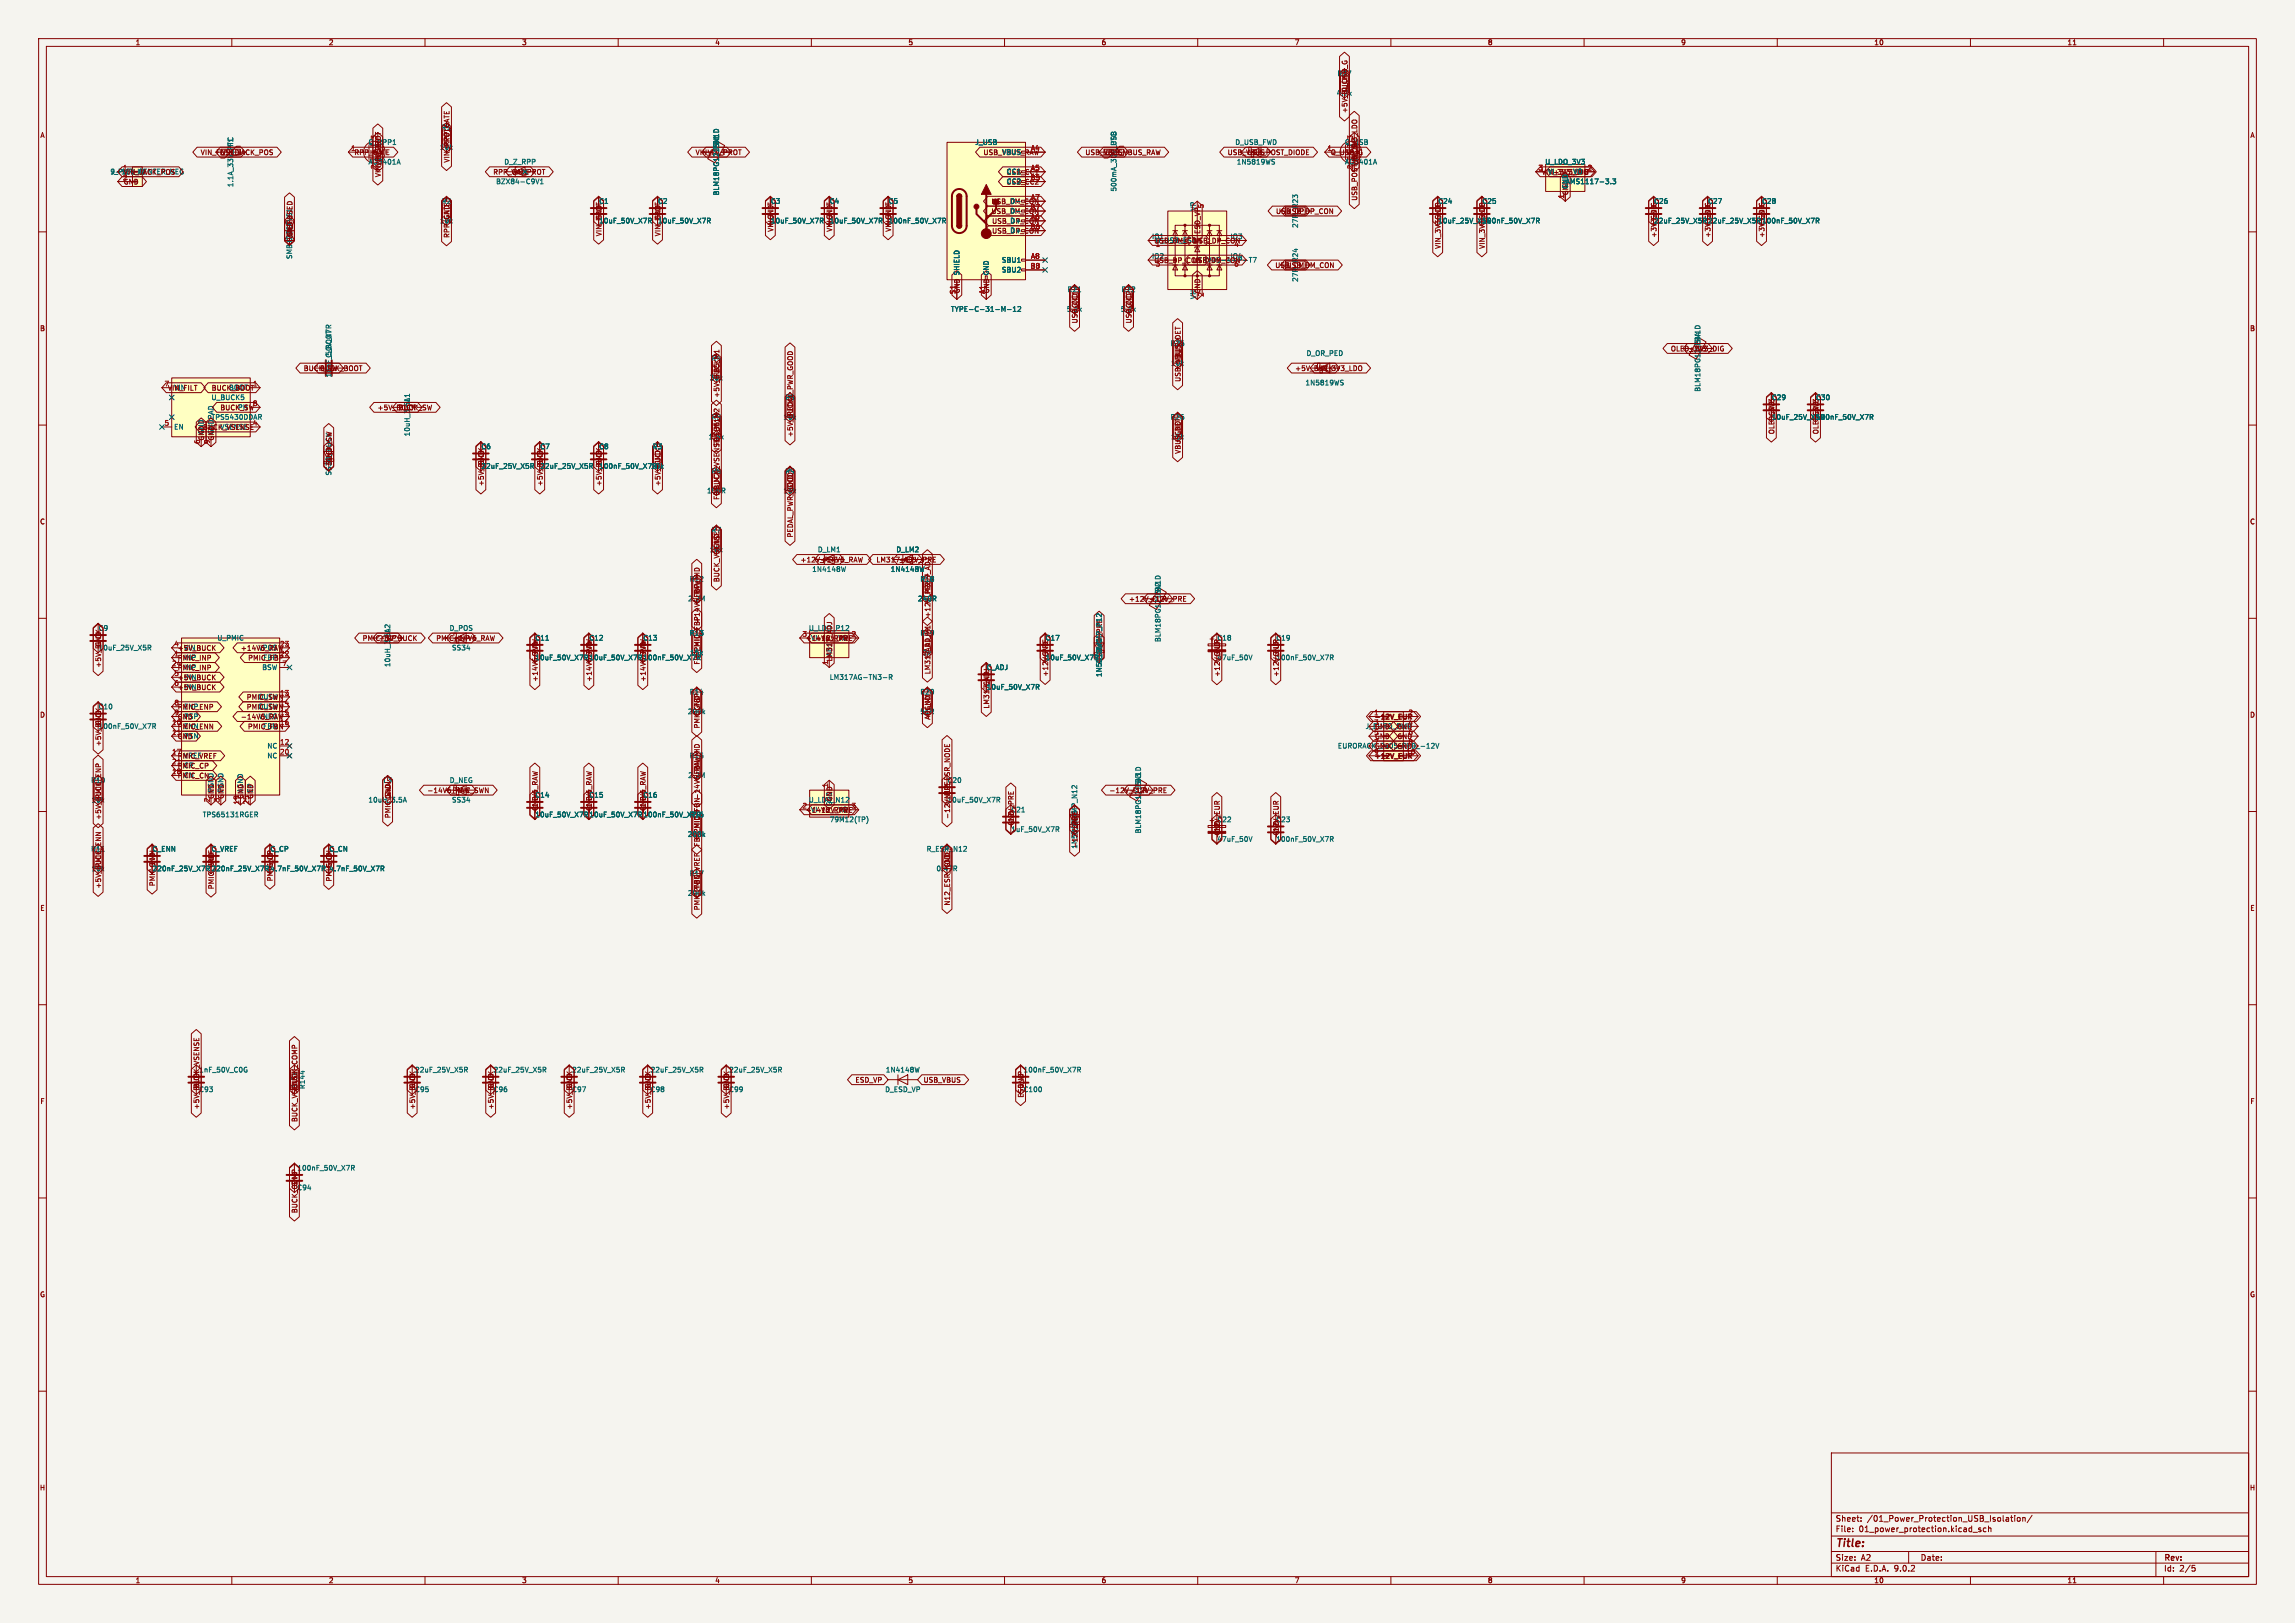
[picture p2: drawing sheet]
<svg xmlns="http://www.w3.org/2000/svg" width="594mm" height="420mm" viewBox="0 0 594 420" stroke-linecap="round" stroke-linejoin="round" font-family="sans-serif">
<defs><g id="words">
<text font-size="2.8" fill="#840000" x="475" y="400.9">Title:</text>
<g font-size="2.1" fill="#840000">
<text x="475" y="394">Sheet:</text>
<text x="483.2" y="394">/01_Power_Protection_USB_Isolation/</text>
<text x="475" y="396.7">File:</text>
<text x="481.1" y="396.7">01_power_protection.kicad_sch</text>
<text x="475" y="406.9">KiCad</text>
<text x="475" y="404.1">Size:</text>
<text x="481.7" y="404.1">A2</text>
<text x="482.7" y="406.9">E.D.A.</text>
<text x="490.3" y="406.9">9.0.2</text>
<text x="497" y="404.1">Date:</text>
<text x="560" y="404.3">Rev:</text>
<text x="560" y="406.9">Id:</text>
<text x="564.1" y="406.9">2/5</text>
</g>
<g font-size="1.8" fill="#840000">
<text x="35" y="11.9">1</text>
<text x="85" y="11.9">2</text>
<text x="135" y="11.9">3</text>
<text x="185" y="11.9">4</text>
<text x="235" y="11.9">5</text>
<text x="285" y="11.9">6</text>
<text x="335" y="11.9">7</text>
<text x="385" y="11.9">8</text>
<text x="435" y="11.9">9</text>
<text x="485" y="11.9">10</text>
<text x="535" y="11.9">11</text>
<text x="346" y="19.9">R27</text>
<text x="348.9" y="24" transform="rotate(-90 348.9 24)">Q_USB_G</text>
<text x="345.9" y="25">4.7k</text>
<text x="348.9" y="29.4" transform="rotate(-90 348.9 29.4)">+5V_BUCK</text>
<text x="10.3" y="35.9">A</text>
<text x="114.2" y="33.9">R1</text>
<text x="582.3" y="35.9">A</text>
<text x="51.8" y="40.3">VIN_FUSED</text>
<text x="57.3" y="40.3">VIN_JACK_POS</text>
<text x="91.6" y="40.3">RPP_GATE</text>
<text x="95.3" y="37.7">Q_RPP1</text>
<text x="97.5" y="36.3" transform="rotate(-90 97.5 36.3)">3</text>
<text x="113.7" y="39">10k</text>
<text x="116.5" y="37.9" transform="rotate(-90 116.5 37.9)">RPP_GATE</text>
<text x="179.9" y="40.3">VIN_FILT</text>
<text x="183" y="40.3">VIN_PROT</text>
<text x="254.4" y="40.3">USB_VBUS_RAW</text>
<text x="280.8" y="40.3">USB_VBUS</text>
<text x="285.9" y="40.3">USB_VBUS_RAW</text>
<text x="289.2" y="39.9" transform="rotate(-90 289.2 39.9)">F_USB</text>
<text x="317.6" y="40.3">USB_VBUS</text>
<text x="322.7" y="40.3">USB_POST_DIODE</text>
<text x="343.5" y="39.1">1</text>
<text x="344.3" y="40.3">Q_USB_G</text>
<text x="348" y="37.7">Q_USB</text>
<text x="350.3" y="36.3" transform="rotate(-90 350.3 36.3)">3</text>
<text x="28.5" y="45.3">J_PWR_IN</text>
<text x="31.7" y="46.7">2</text>
<text x="31.9" y="47.9">GND</text>
<text x="31.9" y="45.4">VIN_JACK_POS</text>
<text x="95.3" y="42.8">AO3401A</text>
<text x="98.7" y="46" transform="rotate(-90 98.7 46)">VIN_FUSED</text>
<text x="98.7" y="43" transform="rotate(-90 98.7 43)">VIN_PROT</text>
<text x="116.5" y="42.2" transform="rotate(-90 116.5 42.2)">VIN_PROT</text>
<text x="127.5" y="45.4">RPP_GATE</text>
<text x="260.4" y="45.4">USB_CC1</text>
<text x="260.4" y="47.9">USB_CC2</text>
<text x="348" y="42.8">AO3401A</text>
<text x="350.3" y="43.9" transform="rotate(-90 350.3 43.9)">2</text>
<text x="351.5" y="43" transform="rotate(-90 351.5 43)">VIN_3V3_LDO</text>
<text x="398.9" y="45.4">VIN_3V3_LDO</text>
<text x="400.6" y="45.3">VI+3V3_DIG</text>
<text x="114.2" y="52.9">R2</text>
<text x="351.5" y="52.1" transform="rotate(-90 351.5 52.1)">USB_POST_DIODE</text>
<text x="113.7" y="58">10k</text>
<text x="116.5" y="57" transform="rotate(-90 116.5 57)">GND</text>
<text x="256.7" y="58.1">USB_DP_CON</text>
<text x="309.6" y="54.6" transform="rotate(-90 309.6 54.6)">VP</text>
<text x="330.1" y="55.6">USB_DP</text>
<text x="332.9" y="55.6">USB_DP_CON</text>
<text x="336.1" y="54" transform="rotate(-90 336.1 54)">R23</text>
<text x="75.8" y="60.6" transform="rotate(-90 75.8 60.6)">D_TVS1</text>
<text x="75.9" y="62.1" transform="rotate(-90 75.9 62.1)">VIN_FUSED</text>
<text x="75.9" y="61.4" transform="rotate(-90 75.9 61.4)">GND</text>
<text x="116.5" y="61.7" transform="rotate(-90 116.5 61.7)">RPP_GATE</text>
<text x="155.9" y="61.3" transform="rotate(-90 155.9 61.3)">VIN_PROT</text>
<text x="171.1" y="61.3" transform="rotate(-90 171.1 61.3)">VIN_PROT</text>
<text x="200.3" y="60.1" transform="rotate(-90 200.3 60.1)">VIN_FILT</text>
<text x="215.6" y="60.1" transform="rotate(-90 215.6 60.1)">VIN_FILT</text>
<text x="230.8" y="60.1" transform="rotate(-90 230.8 60.1)">VIN_FILT</text>
<text x="256.7" y="60.6">USB_DP_CON</text>
<text x="298" y="62">IO1</text>
<text x="298.6" y="63.2">USB_DM_CON</text>
<text x="299" y="63.1">U_USB_ESDUSB_DP_CON</text>
<text x="299" y="64.2">1</text>
<text x="310.8" y="60.7" transform="rotate(-90 310.8 60.7)">ESD_VP</text>
<text x="318.4" y="62">IO3</text>
<text x="319.3" y="64.2">4</text>
<text x="373.1" y="64.5" transform="rotate(-90 373.1 64.5)">VIN_3V3_LDO</text>
<text x="384.5" y="64.5" transform="rotate(-90 384.5 64.5)">VIN_3V3_LDO</text>
<text x="428.9" y="61.6" transform="rotate(-90 428.9 61.6)">+3V3_DIG</text>
<text x="456.9" y="61.6" transform="rotate(-90 456.9 61.6)">+3V3_DIG</text>
<text x="298" y="67.1">IO2</text>
<text x="298.6" y="68.3">USB_DP_CONSRV05-4-P-T7</text>
<text x="299" y="69.3">3</text>
<text x="308.6" y="68.3">USB_DM_CON</text>
<text x="318.4" y="67.1">IO4</text>
<text x="319.3" y="69.3">6</text>
<text x="330" y="69.5">USB_DM</text>
<text x="332.9" y="69.5">USB_DM_CON</text>
<text x="336.1" y="68" transform="rotate(-90 336.1 68)">R24</text>
<text x="248.6" y="76" transform="rotate(-90 248.6 76)">GND</text>
<text x="256.2" y="76" transform="rotate(-90 256.2 76)">GND</text>
<text x="276.2" y="75.8">R21</text>
<text x="290.2" y="75.8">R22</text>
<text x="309.6" y="77.5" transform="rotate(-90 309.6 77.5)">VN</text>
<text x="310.8" y="76" transform="rotate(-90 310.8 76)">GND</text>
<text x="311.9" y="76.9" transform="rotate(-90 311.9 76.9)">2</text>
<text x="276" y="80.9">5.1k</text>
<text x="279.1" y="83.8" transform="rotate(-90 279.1 83.8)">USB_CC1</text>
<text x="279.1" y="79.9" transform="rotate(-90 279.1 79.9)">GND</text>
<text x="290" y="80.9">5.1k</text>
<text x="293.1" y="83.8" transform="rotate(-90 293.1 83.8)">USB_CC2</text>
<text x="293.1" y="79.9" transform="rotate(-90 293.1 79.9)">GND</text>
<text x="10.3" y="85.9">B</text>
<text x="302.9" y="89.8">R25</text>
<text x="440.3" y="89.5" transform="rotate(-90 440.3 89.5)">FB4</text>
<text x="582.3" y="85.9">B</text>
<text x="184.1" y="93.6">R4</text>
<text x="303" y="94.8">10k</text>
<text x="305.8" y="93.8" transform="rotate(-90 305.8 93.8)">VBUS_DET</text>
<text x="432.3" y="91.1">OLED_3V3_DIG</text>
<text x="437" y="91.1">+</text>
<text x="43.3" y="101.3">VIN_FILT</text>
<text x="45" y="101.2">VIN</text>
<text x="54.7" y="101.3">BUCK_BOOT</text>
<text x="59.2" y="101.2">BOOT</text>
<text x="65.3" y="100.1">1</text>
<text x="78.5" y="96.2">BUCK_SW</text>
<text x="82.7" y="96.2">BUCK_BOOT</text>
<text x="183.6" y="98.7">30k</text>
<text x="186.4" y="97.6" transform="rotate(-90 186.4 97.6)">FB5_M1</text>
<text x="305.8" y="98.9" transform="rotate(-90 305.8 98.9)">USB_VBUS</text>
<text x="335.1" y="96.2">+5V_BUCK</text>
<text x="340.5" y="96.2">VIN_3V3_LDO</text>
<text x="56.9" y="106.4">BUCK_SW</text>
<text x="61.5" y="106.3">PH</text>
<text x="97.6" y="106.4">+5V_BUCK</text>
<text x="103" y="106.4">BUCK_SW</text>
<text x="186.4" y="103.1" transform="rotate(-90 186.4 103.1)">+5V_BUCK</text>
<text x="203.1" y="103.7">R8</text>
<text x="205.4" y="107.8" transform="rotate(-90 205.4 107.8)">PEDAL_PWR_GOOD</text>
<text x="56.9" y="111.4">VSENSE</text>
<text x="65.3" y="110.2">4</text>
<text x="106.3" y="113" transform="rotate(-90 106.3 113)">10uH_3.5A</text>
<text x="183.3" y="113.9">1.5k</text>
<text x="184.1" y="108.8">R5</text>
<text x="186.4" y="112.9" transform="rotate(-90 186.4 112.9)">FB5_M2</text>
<text x="202.6" y="108.8">10k</text>
<text x="205.4" y="113.2" transform="rotate(-90 205.4 113.2)">+5V_BUCK</text>
<text x="302.9" y="108.8">R26</text>
<text x="303" y="113.9">15k</text>
<text x="305.8" y="112.9" transform="rotate(-90 305.8 112.9)">GND</text>
<text x="459.4" y="112.5" transform="rotate(-90 459.4 112.5)">OLED_3V3</text>
<text x="470.9" y="112.5" transform="rotate(-90 470.9 112.5)">OLED_3V3</text>
<text x="51.8" y="115" transform="rotate(-90 51.8 115)">6</text>
<text x="53" y="114.1" transform="rotate(-90 53 114.1)">GND</text>
<text x="54.4" y="115" transform="rotate(-90 54.4 115)">9</text>
<text x="55.6" y="114.1" transform="rotate(-90 55.6 114.1)">GND</text>
<text x="86" y="119.8" transform="rotate(-90 86 119.8)">GND</text>
<text x="186.4" y="115.5" transform="rotate(-90 186.4 115.5)">FB5_M1</text>
<text x="305.8" y="117.6" transform="rotate(-90 305.8 117.6)">VBUS_DET</text>
<text x="86" y="120.5" transform="rotate(-90 86 120.5)">BUCK_SW</text>
<text x="125.4" y="125.9" transform="rotate(-90 125.4 125.9)">+5V_BUCK</text>
<text x="140.7" y="125.9" transform="rotate(-90 140.7 125.9)">+5V_BUCK</text>
<text x="155.9" y="125.9" transform="rotate(-90 155.9 125.9)">+5V_BUCK</text>
<text x="171.1" y="125.9" transform="rotate(-90 171.1 125.9)">+5V_BUCK</text>
<text x="184.1" y="122.8">R6</text>
<text x="203.1" y="122.8">R9</text>
<text x="182.9" y="127.9">100R</text>
<text x="186.4" y="129.5" transform="rotate(-90 186.4 129.5)">FB5_M2</text>
<text x="186.4" y="126.8" transform="rotate(-90 186.4 126.8)">BUCK_VSENSE</text>
<text x="202.6" y="127.9">15k</text>
<text x="205.4" y="126.8" transform="rotate(-90 205.4 126.8)">GND</text>
<text x="10.3" y="135.9">C</text>
<text x="582.3" y="135.9">C</text>
<text x="183.6" y="143.1">10k</text>
<text x="184.1" y="138">R7</text>
<text x="186.4" y="142.1" transform="rotate(-90 186.4 142.1)">GND</text>
<text x="205.4" y="139.2" transform="rotate(-90 205.4 139.2)">PEDAL_PWR_GOOD</text>
<text x="207.1" y="145.7">+12V_PRE</text>
<text x="212.2" y="145.7">+14V6_RAW</text>
<text x="226.7" y="145.7">LM317_ADJ</text>
<text x="232.6" y="145.7">+12V_PRE</text>
<text x="178" y="155.8">2.2M</text>
<text x="178.4" y="150.7">R12</text>
<text x="181.3" y="154.8" transform="rotate(-90 181.3 154.8)">FBP_MID</text>
<text x="186.4" y="150.8" transform="rotate(-90 186.4 150.8)">BUCK_VSENSE</text>
<text x="237.5" y="155.8">240R</text>
<text x="241" y="154.8" transform="rotate(-90 241 154.8)">LM317_ADJ</text>
<text x="292.1" y="155.9">+12V_EUR</text>
<text x="297.3" y="155.9">+12V_PRE</text>
<text x="300.6" y="154.3" transform="rotate(-90 300.6 154.3)">FB2</text>
<text x="181.3" y="161.3" transform="rotate(-90 181.3 161.3)">+14V6_RAW</text>
<text x="241" y="160" transform="rotate(-90 241 160)">+12V_PRE</text>
<text x="25.4" y="163.4">C9</text>
<text x="26.4" y="167.5" transform="rotate(-90 26.4 167.5)">GND</text>
<text x="93.7" y="166.1">PMIC_INP</text>
<text x="97.9" y="166.1">+5V_BUCK</text>
<text x="112.8" y="166.1">PMIC_INP</text>
<text x="117" y="166.1">+14V6_RAW</text>
<text x="208.4" y="166.1">+14V6_RAW</text>
<text x="216.8" y="166">VO</text>
<text x="220.3" y="164.8">2</text>
<text x="238.1" y="164.7">R19</text>
<text x="315" y="166">C18</text>
<text x="330.2" y="166">C19</text>
<text x="26.4" y="172.9" transform="rotate(-90 26.4 172.9)">+5V_BUCK</text>
<text x="44.4" y="172.5">24</text>
<text x="45.9" y="171.1">PMIC_INP</text>
<text x="45.9" y="168.6">+5V_BUCK</text>
<text x="45.9" y="173.7">PMIC_INP</text>
<text x="47.5" y="168.5">VIN</text>
<text x="47.5" y="171">INP</text>
<text x="47.5" y="173.6">INP</text>
<text x="62.2" y="168.6">+14V6_RAW</text>
<text x="64.1" y="171.1">PMIC_FBP</text>
<text x="66.8" y="168.5">VPOS</text>
<text x="68.1" y="171">FBP</text>
<text x="72.3" y="169.9">22</text>
<text x="178.5" y="169.8">15k</text>
<text x="181.3" y="168.8" transform="rotate(-90 181.3 168.8)">PMIC_FBP</text>
<text x="215.5" y="169.9" transform="rotate(-90 215.5 169.9)">ADJ</text>
<text x="215.6" y="171.3" transform="rotate(-90 215.6 171.3)">LM317_ADJ</text>
<text x="238.8" y="169.8">2k</text>
<text x="241" y="168.8" transform="rotate(-90 241 168.8)">ADJ_M1</text>
<text x="285.4" y="170" transform="rotate(-90 285.4 170)">+12V_PRE</text>
<text x="315" y="171">47uF_50V</text>
<text x="315.9" y="170" transform="rotate(-90 315.9 170)">GND</text>
<text x="331.2" y="170" transform="rotate(-90 331.2 170)">GND</text>
<text x="45.9" y="178.8">+5V_BUCK</text>
<text x="45.9" y="176.2">+5V_BUCK</text>
<text x="47.5" y="176.1">INN</text>
<text x="47.5" y="178.7">INN</text>
<text x="139.4" y="176.5" transform="rotate(-90 139.4 176.5)">+14V6_RAW</text>
<text x="153.4" y="176.5" transform="rotate(-90 153.4 176.5)">+14V6_RAW</text>
<text x="178.4" y="179.9">R14</text>
<text x="238.1" y="179.9">R20</text>
<text x="241" y="174.6" transform="rotate(-90 241 174.6)">LM317_ADJ</text>
<text x="271.5" y="175.2" transform="rotate(-90 271.5 175.2)">+12V_PRE</text>
<text x="315.9" y="175.3" transform="rotate(-90 315.9 175.3)">+12V_EUR</text>
<text x="331.2" y="175.3" transform="rotate(-90 331.2 175.3)">+12V_EUR</text>
<text x="10.3" y="185.9">D</text>
<text x="25.4" y="183.7">C10</text>
<text x="45" y="185.2">9</text>
<text x="45.9" y="183.8">PMIC_ENP</text>
<text x="47.5" y="183.7">ENP</text>
<text x="63.7" y="183.8">PMIC_SWN</text>
<text x="63.7" y="181.3">PMIC_SWN</text>
<text x="66.7" y="181.2">OUTN</text>
<text x="66.7" y="183.7">OUTN</text>
<text x="177.9" y="185">200k</text>
<text x="181.3" y="184" transform="rotate(-90 181.3 184)">GND</text>
<text x="238.1" y="185">51R</text>
<text x="241" y="184" transform="rotate(-90 241 184)">GND</text>
<text x="256.2" y="183.5" transform="rotate(-90 256.2 183.5)">LM317_ADJ</text>
<text x="364.4" y="185.2">2</text>
<text x="582.3" y="185.9">D</text>
<text x="26.4" y="187.8" transform="rotate(-90 26.4 187.8)">GND</text>
<text x="44.4" y="187.7">10</text>
<text x="44.4" y="190.2">11</text>
<text x="45.9" y="186.4">GND</text>
<text x="45.9" y="188.9">PMIC_ENN</text>
<text x="45.9" y="191.5">GND</text>
<text x="47.5" y="186.3">PSP</text>
<text x="47.5" y="188.8">ENN</text>
<text x="47.5" y="191.4">PSN</text>
<text x="62.2" y="186.4">-14V6_RAW</text>
<text x="64" y="188.9">PMIC_FBN</text>
<text x="66.8" y="186.3">VNEG</text>
<text x="68" y="188.8">FBN</text>
<text x="181.3" y="188.6" transform="rotate(-90 181.3 188.6)">PMIC_FBP</text>
<text x="355.5" y="187.7">3</text>
<text x="355.5" y="190.2">5</text>
<text x="355.6" y="186.4">-12V_EUR</text>
<text x="355.8" y="191.5">GND</text>
<text x="355.8" y="188.9">GND</text>
<text x="361.5" y="191.5">GND</text>
<text x="361.5" y="188.9">GND</text>
<text x="364.4" y="187.7">4</text>
<text x="364.4" y="190.2">6</text>
<text x="26.4" y="193.2" transform="rotate(-90 26.4 193.2)">+5V_BUCK</text>
<text x="44.4" y="195.3">17</text>
<text x="45.9" y="196.5">PMIC_VREF</text>
<text x="47.5" y="196.4">VREF</text>
<text x="178.4" y="196.4">R15</text>
<text x="355.5" y="192.8">7</text>
<text x="355.5" y="195.3">9</text>
<text x="355.6" y="196.5">+12V_EUR</text>
<text x="355.8" y="194">GND</text>
<text x="361.5" y="194">GND</text>
<text x="363.8" y="195.3">10</text>
<text x="364.4" y="192.8">8</text>
<text x="23.5" y="202.8">R10</text>
<text x="44.4" y="200.4">18</text>
<text x="45.9" y="199.1">PMIC_CP</text>
<text x="45.9" y="201.6">PMIC_CN</text>
<text x="47.5" y="199">CP</text>
<text x="47.5" y="201.5">CN</text>
<text x="99.1" y="202.8">L3</text>
<text x="178" y="201.5">2.2M</text>
<text x="181.3" y="200.5" transform="rotate(-90 181.3 200.5)">FBN_MID</text>
<text x="214.4" y="203.9" transform="rotate(-90 214.4 203.9)">1</text>
<text x="245.1" y="202.8">C20</text>
<text x="295.5" y="203.8" transform="rotate(-90 295.5 203.8)">FB3</text>
<text x="23.6" y="207.9">10k</text>
<text x="26.4" y="206.9" transform="rotate(-90 26.4 206.9)">PMIC_ENP</text>
<text x="54.4" y="207.7" transform="rotate(-90 54.4 207.7)">2</text>
<text x="55.5" y="205.2" transform="rotate(-90 55.5 205.2)">PGND</text>
<text x="55.6" y="206.9" transform="rotate(-90 55.6 206.9)">GND</text>
<text x="56.9" y="207.7" transform="rotate(-90 56.9 207.7)">3</text>
<text x="58.1" y="206.9" transform="rotate(-90 58.1 206.9)">GND</text>
<text x="62" y="208.3" transform="rotate(-90 62 208.3)">19</text>
<text x="63.2" y="206.9" transform="rotate(-90 63.2 206.9)">GND</text>
<text x="64.5" y="208.3" transform="rotate(-90 64.5 208.3)">25</text>
<text x="65.6" y="205.2" transform="rotate(-90 65.6 205.2)">EP</text>
<text x="65.7" y="206.9" transform="rotate(-90 65.7 206.9)">GND</text>
<text x="95.2" y="207.9">10uH_3.5A</text>
<text x="101.3" y="206.9" transform="rotate(-90 101.3 206.9)">GND</text>
<text x="110.5" y="205.4">-14V6_RAW</text>
<text x="117" y="205.4">PMIC_SWN</text>
<text x="215.5" y="208.8" transform="rotate(-90 215.5 208.8)">GND</text>
<text x="215.6" y="207.4" transform="rotate(-90 215.6 207.4)">GND</text>
<text x="220.3" y="209.3">3</text>
<text x="246.1" y="206.9" transform="rotate(-90 246.1 206.9)">N12_ESR_NODE</text>
<text x="287" y="205.4">-12V_EUR</text>
<text x="292.3" y="205.4">-12V_PRE</text>
<text x="26.4" y="212.3" transform="rotate(-90 26.4 212.3)">+5V_BUCK</text>
<text x="101.3" y="211.8" transform="rotate(-90 101.3 211.8)">PMIC_SWN</text>
<text x="139.4" y="210.7" transform="rotate(-90 139.4 210.7)">-14V6_RAW</text>
<text x="181.3" y="215.7" transform="rotate(-90 181.3 215.7)">PMIC_FBN-14V6_RAW</text>
<text x="208.4" y="210.5">-14V6_RAW</text>
<text x="216.8" y="210.4">VO</text>
<text x="246.1" y="212" transform="rotate(-90 246.1 212)">-12V_PRE</text>
<text x="261.6" y="210.4">C21</text>
<text x="262.6" y="214.5" transform="rotate(-90 262.6 214.5)">-12V_PRE</text>
<text x="262.6" y="213.8" transform="rotate(-90 262.6 213.8)">GND</text>
<text x="279.1" y="214.5" transform="rotate(-90 279.1 214.5)">GND</text>
<text x="315" y="213">C22</text>
<text x="330.2" y="213">C23</text>
<text x="23.5" y="220.6">R11</text>
<text x="177.9" y="216.8">200k</text>
<text x="181.3" y="219.2" transform="rotate(-90 181.3 219.2)">FBN_MID</text>
<text x="279" y="219.8" transform="rotate(-90 279 219.8)">1N5819WS</text>
<text x="315.9" y="217" transform="rotate(-90 315.9 217)">-12V_EUR</text>
<text x="315.9" y="216.3" transform="rotate(-90 315.9 216.3)">GND</text>
<text x="331.2" y="217" transform="rotate(-90 331.2 217)">-12V_EUR</text>
<text x="331.2" y="216.3" transform="rotate(-90 331.2 216.3)">GND</text>
<text x="23.6" y="225.7">10k</text>
<text x="26.4" y="224.6" transform="rotate(-90 26.4 224.6)">PMIC_ENN</text>
<text x="178.4" y="226.9">R17</text>
<text x="242.3" y="225.7">0.47R</text>
<text x="246.1" y="224.6" transform="rotate(-90 246.1 224.6)">GND</text>
<text x="26.4" y="230.1" transform="rotate(-90 26.4 230.1)">+5V_BUCK</text>
<text x="40.3" y="229.4" transform="rotate(-90 40.3 229.4)">PMIC_ENN</text>
<text x="55.6" y="230.2" transform="rotate(-90 55.6 230.2)">PMIC_VREF</text>
<text x="70.8" y="228.2" transform="rotate(-90 70.8 228.2)">PMIC_CP</text>
<text x="86" y="228.2" transform="rotate(-90 86 228.2)">PMIC_CN</text>
<text x="177.9" y="232">200k</text>
<text x="181.3" y="231" transform="rotate(-90 181.3 231)">PMIC_VREF</text>
<text x="10.3" y="235.9">E</text>
<text x="181.3" y="235.7" transform="rotate(-90 181.3 235.7)">PMIC_FBN</text>
<text x="246.1" y="234.5" transform="rotate(-90 246.1 234.5)">N12_ESR_NODE</text>
<text x="582.3" y="235.9">E</text>
<text x="51.8" y="281.8" transform="rotate(-90 51.8 281.8)">BUCK_VSENSE</text>
<text x="77.1" y="281.5" transform="rotate(-90 77.1 281.5)">1.5k</text>
<text x="77.2" y="281.8" transform="rotate(-90 77.2 281.8)">BUCK_COMP</text>
<text x="107.6" y="281.8" transform="rotate(-90 107.6 281.8)">GND</text>
<text x="128" y="281.8" transform="rotate(-90 128 281.8)">GND</text>
<text x="148.3" y="281.8" transform="rotate(-90 148.3 281.8)">GND</text>
<text x="168.6" y="281.8" transform="rotate(-90 168.6 281.8)">GND</text>
<text x="188.9" y="281.8" transform="rotate(-90 188.9 281.8)">GND</text>
<text x="221.3" y="280.4">ESD_VP</text>
<text x="238.9" y="280.4">USB_VBUS</text>
<text x="265.1" y="281.8" transform="rotate(-90 265.1 281.8)">GND</text>
<text x="10.3" y="285.9">F</text>
<text x="51.4" y="282.8">C93</text>
<text x="51.8" y="287.2" transform="rotate(-90 51.8 287.2)">+5V_BUCK</text>
<text x="107.3" y="282.8">C95</text>
<text x="107.6" y="287.2" transform="rotate(-90 107.6 287.2)">+5V_BUCK</text>
<text x="127.6" y="282.8">C96</text>
<text x="128" y="287.2" transform="rotate(-90 128 287.2)">+5V_BUCK</text>
<text x="148" y="282.8">C97</text>
<text x="148.3" y="287.2" transform="rotate(-90 148.3 287.2)">+5V_BUCK</text>
<text x="168.3" y="282.8">C98</text>
<text x="168.6" y="287.2" transform="rotate(-90 168.6 287.2)">+5V_BUCK</text>
<text x="188.6" y="282.8">C99</text>
<text x="188.9" y="287.2" transform="rotate(-90 188.9 287.2)">+5V_BUCK</text>
<text x="264.8" y="282.8">C100</text>
<text x="265.1" y="284.2" transform="rotate(-90 265.1 284.2)">ESD_VP</text>
<text x="582.3" y="285.9">F</text>
<text x="77.2" y="290.5" transform="rotate(-90 77.2 290.5)">BUCK_VSENSE</text>
<text x="76.8" y="308.2">C94</text>
<text x="77.2" y="307.2" transform="rotate(-90 77.2 307.2)">GND</text>
<text x="77.2" y="314.1" transform="rotate(-90 77.2 314.1)">BUCK_COMP</text>
<text x="10.3" y="335.9">G</text>
<text x="582.3" y="335.9">G</text>
<text x="10.2" y="385.9">H</text>
<text x="582.2" y="385.9">H</text>
<text x="35" y="409.9">1</text>
<text x="85" y="409.9">2</text>
<text x="135" y="409.9">3</text>
<text x="185" y="409.9">4</text>
<text x="235" y="409.9">5</text>
<text x="285" y="409.9">6</text>
<text x="335" y="409.9">7</text>
<text x="385" y="409.9">8</text>
<text x="435" y="409.9">9</text>
<text x="485" y="409.9">10</text>
<text x="535" y="409.9">11</text>
</g>
<g font-size="1.8" fill="#006464">
<text x="60.6" y="38.1" transform="rotate(-90 60.6 38.1)">F1</text>
<text x="186.3" y="38.7" transform="rotate(-90 186.3 38.7)">FB1</text>
<text x="252.3" y="37.7">J_USB</text>
<text x="259.3" y="40.2">VBUS</text>
<text x="319.6" y="37.7">D_USB_FWD</text>
<text x="31.7" y="44.2">1</text>
<text x="97.5" y="43.9" transform="rotate(-90 97.5 43.9)">2</text>
<text x="128.3" y="47.9">BZX84-C9V1</text>
<text x="130.4" y="42.8">D_Z_RPP</text>
<text x="260.5" y="45.3">CC1</text>
<text x="260.5" y="47.9">CC2</text>
<text x="320" y="42.8">1N5819WS</text>
<text x="399.8" y="42.8">U_LDO_3V3</text>
<text x="400.6" y="45.3">VI</text>
<text x="405.1" y="47.9">AMS1117-3.3</text>
<text x="407.1" y="45.3">VO</text>
<text x="60.6" y="48.5" transform="rotate(-90 60.6 48.5)">1.1A_33V_PTC</text>
<text x="154.9" y="52.9">C1</text>
<text x="170.2" y="52.9">C2</text>
<text x="186.3" y="50.7" transform="rotate(-90 186.3 50.7)">BLM18PG121SN1D</text>
<text x="199.4" y="52.9">C3</text>
<text x="214.6" y="52.9">C4</text>
<text x="229.9" y="52.9">C5</text>
<text x="256.5" y="53">USB_DM_CON</text>
<text x="261.4" y="52.9">D-</text>
<text x="289.2" y="49.7" transform="rotate(-90 289.2 49.7)">500mA_30V_PTC</text>
<text x="372.1" y="52.9">C24</text>
<text x="383.5" y="52.9">C25</text>
<text x="406" y="49" transform="rotate(-90 406 49)">GND</text>
<text x="406.1" y="50.6" transform="rotate(-90 406.1 50.6)">GND</text>
<text x="428" y="52.9">C26</text>
<text x="442" y="52.9">C27</text>
<text x="455.9" y="52.9">C28</text>
<text x="154.9" y="58">10uF_50V_X7R</text>
<text x="155.9" y="57" transform="rotate(-90 155.9 57)">GND</text>
<text x="170.2" y="58">10uF_50V_X7R</text>
<text x="171.1" y="57" transform="rotate(-90 171.1 57)">GND</text>
<text x="199.4" y="58">10uF_50V_X7R</text>
<text x="200.3" y="57" transform="rotate(-90 200.3 57)">GND</text>
<text x="214.6" y="58">10uF_50V_X7R</text>
<text x="215.6" y="57" transform="rotate(-90 215.6 57)">GND</text>
<text x="229.9" y="58">100nF_50V_X7R</text>
<text x="230.8" y="57" transform="rotate(-90 230.8 57)">GND</text>
<text x="256.5" y="55.6">USB_DM_CON</text>
<text x="261.4" y="55.5">D-</text>
<text x="261.4" y="58">D+</text>
<text x="336.1" y="59.1" transform="rotate(-90 336.1 59.1)">27R</text>
<text x="372.1" y="58">10uF_25V_X5R</text>
<text x="373.1" y="57" transform="rotate(-90 373.1 57)">GND</text>
<text x="383.5" y="58">100nF_50V_X7R</text>
<text x="384.5" y="57" transform="rotate(-90 384.5 57)">GND</text>
<text x="428" y="58">22uF_25V_X5R</text>
<text x="428.9" y="57" transform="rotate(-90 428.9 57)">GND</text>
<text x="442" y="58">22uF_25V_X5R</text>
<text x="442.9" y="57" transform="rotate(-90 442.9 57)">GND</text>
<text x="455.9" y="58">100nF_50V_X7R</text>
<text x="456.9" y="57" transform="rotate(-90 456.9 57)">GND</text>
<text x="261.4" y="60.6">D+</text>
<text x="442.9" y="61.6" transform="rotate(-90 442.9 61.6)">+3V3_DIG</text>
<text x="75.8" y="67.2" transform="rotate(-90 75.8 67.2)">SMBJ20CA</text>
<text x="248.5" y="71.4" transform="rotate(-90 248.5 71.4)">SHIELD</text>
<text x="256.1" y="71.4" transform="rotate(-90 256.1 71.4)">GND</text>
<text x="259.2" y="68.2">SBU1</text>
<text x="259.2" y="70.7">SBU2</text>
<text x="336.1" y="73.1" transform="rotate(-90 336.1 73.1)">27R</text>
<text x="246" y="80.9">TYPE-C-31-M-12</text>
<text x="86" y="92.7" transform="rotate(-90 86 92.7)">C_BOOT</text>
<text x="338.1" y="92.3">D_OR_PED</text>
<text x="86" y="97.8" transform="rotate(-90 86 97.8)">10nF_50V_X7R</text>
<text x="337.8" y="99.9">1N5819WS</text>
<text x="440.3" y="101.5" transform="rotate(-90 440.3 101.5)">BLM18PG121SN1D</text>
<text x="54.6" y="103.7">U_BUCK5</text>
<text x="106.3" y="104.1" transform="rotate(-90 106.3 104.1)">L1</text>
<text x="458.5" y="103.7">C29</text>
<text x="459.4" y="107.8" transform="rotate(-90 459.4 107.8)">GND</text>
<text x="469.9" y="103.7">C30</text>
<text x="470.9" y="107.8" transform="rotate(-90 470.9 107.8)">GND</text>
<text x="45" y="111.4">EN</text>
<text x="52.9" y="112.5" transform="rotate(-90 52.9 112.5)">GND</text>
<text x="54.6" y="108.8">TPS5430DDAR</text>
<text x="55.5" y="112.5" transform="rotate(-90 55.5 112.5)">GNDPAD</text>
<text x="458.5" y="108.8">10uF_25V_X5R</text>
<text x="469.9" y="108.8">100nF_50V_X7R</text>
<text x="124.5" y="116.4">C6</text>
<text x="139.7" y="116.4">C7</text>
<text x="154.9" y="116.4">C8</text>
<text x="168.8" y="116.4">R3</text>
<text x="86" y="123.2" transform="rotate(-90 86 123.2)">SS34D_BUCK</text>
<text x="124.5" y="121.5">22uF_25V_X5R</text>
<text x="125.4" y="120.5" transform="rotate(-90 125.4 120.5)">GND</text>
<text x="139.7" y="121.5">22uF_25V_X5R</text>
<text x="140.7" y="120.5" transform="rotate(-90 140.7 120.5)">GND</text>
<text x="154.9" y="121.5">100nF_50V_X7R10k</text>
<text x="155.9" y="120.5" transform="rotate(-90 155.9 120.5)">GND</text>
<text x="171.1" y="120.5" transform="rotate(-90 171.1 120.5)">GND</text>
<text x="211.6" y="143.1">D_LM1</text>
<text x="231.9" y="143.1">D_LM2</text>
<text x="210.1" y="148.2">1N4148W</text>
<text x="230.4" y="148.2">1N4148W</text>
<text x="238.1" y="150.7">R18</text>
<text x="56.1" y="166">U_PMIC</text>
<text x="101.2" y="163.8" transform="rotate(-90 101.2 163.8)">L2</text>
<text x="116.3" y="163.4">D_POS</text>
<text x="138.4" y="166">C11</text>
<text x="152.4" y="166">C12</text>
<text x="166.4" y="166">C13</text>
<text x="178.4" y="164.7">R13</text>
<text x="209.2" y="163.4">U_LDO_P12</text>
<text x="270.5" y="166">C17</text>
<text x="300.6" y="166.3" transform="rotate(-90 300.6 166.3)">BLM18PG121SN1D</text>
<text x="25.4" y="168.5">10uF_25V_X5R</text>
<text x="67.7" y="173.6">BSW</text>
<text x="101.2" y="172.7" transform="rotate(-90 101.2 172.7)">10uH_3.5A</text>
<text x="116.9" y="168.5">SS34</text>
<text x="138.4" y="171">10uF_50V_X7R</text>
<text x="139.4" y="170" transform="rotate(-90 139.4 170)">GND</text>
<text x="152.4" y="171">10uF_50V_X7R</text>
<text x="153.4" y="170" transform="rotate(-90 153.4 170)">GND</text>
<text x="166.4" y="171">100nF_50V_X7R</text>
<text x="167.3" y="170" transform="rotate(-90 167.3 170)">GND</text>
<text x="181.3" y="172.1" transform="rotate(-90 181.3 172.1)">FBP_MID</text>
<text x="255.3" y="173.6">C_ADJ</text>
<text x="270.5" y="171">10uF_50V_X7R</text>
<text x="271.5" y="170" transform="rotate(-90 271.5 170)">GND</text>
<text x="285.3" y="171.7" transform="rotate(-90 285.3 171.7)">D_CLAMP_P12</text>
<text x="285.4" y="169.3" transform="rotate(-90 285.4 169.3)">GND</text>
<text x="330.2" y="171">100nF_50V_X7R</text>
<text x="167.3" y="176.5" transform="rotate(-90 167.3 176.5)">+14V6_RAW</text>
<text x="214.6" y="176.1">LM317AG-TN3-R</text>
<text x="255.3" y="178.7">10uF_50V_X7R</text>
<text x="256.2" y="177.6" transform="rotate(-90 256.2 177.6)">GND</text>
<text x="285.3" y="175.3" transform="rotate(-90 285.3 175.3)">1N5819WS</text>
<text x="25.4" y="188.8">100nF_50V_X7R</text>
<text x="353.3" y="188.8">J_EURO_PWR</text>
<text x="69.1" y="193.9">NC</text>
<text x="69.1" y="196.4">NC</text>
<text x="346.2" y="193.9">EURORACK_2x05_RED_-12V</text>
<text x="116.3" y="202.8">D_NEG</text>
<text x="58" y="205.2" transform="rotate(-90 58 205.2)">PGND</text>
<text x="63.1" y="205.2" transform="rotate(-90 63.1 205.2)">AGND</text>
<text x="116.9" y="207.9">SS34</text>
<text x="138.4" y="206.6">C14</text>
<text x="139.4" y="210" transform="rotate(-90 139.4 210)">GND</text>
<text x="152.4" y="206.6">C15</text>
<text x="153.4" y="210" transform="rotate(-90 153.4 210)">GND</text>
<text x="166.4" y="206.6">C16</text>
<text x="167.3" y="210" transform="rotate(-90 167.3 210)">GND</text>
<text x="209.2" y="207.9">U_LDO_N12</text>
<text x="245.1" y="207.9">10uF_50V_X7R</text>
<text x="52.4" y="211.7">TPS65131RGER</text>
<text x="138.4" y="211.7">10uF_50V_X7R</text>
<text x="152.4" y="211.7">10uF_50V_X7R</text>
<text x="153.4" y="210.7" transform="rotate(-90 153.4 210.7)">-14V6_RAW</text>
<text x="166.4" y="211.7">100nF_50V_X7R</text>
<text x="167.3" y="210.7" transform="rotate(-90 167.3 210.7)">-14V6_RAW</text>
<text x="178.4" y="211.7">R16</text>
<text x="214.6" y="213">79M12(TP)</text>
<text x="261.6" y="215.5">1uF_50V_X7R</text>
<text x="295.5" y="215.8" transform="rotate(-90 295.5 215.8)">BLM18PG121SN1D</text>
<text x="39.4" y="220.6">C_ENN</text>
<text x="54.6" y="220.6">C_VREF</text>
<text x="69.9" y="220.6">C_CP</text>
<text x="85.1" y="220.6">C_CN</text>
<text x="239.7" y="220.6">R_ESR_N12</text>
<text x="279" y="216.2" transform="rotate(-90 279 216.2)">D_CLAMP_N12</text>
<text x="315" y="218">47uF_50V</text>
<text x="330.2" y="218">100nF_50V_X7R</text>
<text x="39.4" y="225.7">220nF_25V_X7R</text>
<text x="40.3" y="224.6" transform="rotate(-90 40.3 224.6)">GND</text>
<text x="54.6" y="225.7">220nF_25V_X7R</text>
<text x="55.6" y="224.6" transform="rotate(-90 55.6 224.6)">GND</text>
<text x="69.9" y="225.7">4.7nF_50V_X7R</text>
<text x="70.8" y="224.6" transform="rotate(-90 70.8 224.6)">GND</text>
<text x="85.1" y="225.7">4.7nF_50V_X7R</text>
<text x="86" y="224.6" transform="rotate(-90 86 224.6)">GND</text>
<text x="51.4" y="277.7">1nF_50V_C0G</text>
<text x="79.1" y="282" transform="rotate(-90 79.1 282)">R144</text>
<text x="107.3" y="277.7">22uF_25V_X5R</text>
<text x="127.6" y="277.7">22uF_25V_X5R</text>
<text x="148" y="277.7">22uF_25V_X5R</text>
<text x="168.3" y="277.7">22uF_25V_X5R</text>
<text x="188.6" y="277.7">22uF_25V_X5R</text>
<text x="229.2" y="277.7">1N4148W</text>
<text x="264.8" y="277.7">100nF_50V_X7R</text>
<text x="229" y="282.8">D_ESD_VP</text>
<text x="76.8" y="303.1">100nF_50V_X7R</text>
</g>
<g font-size="1.8" fill="#a90000">
<text x="90.7" y="39.1">1</text>
<text x="266.7" y="39.1">A4</text>
<text x="266.6" y="46.7">B5</text>
<text x="266.7" y="44.2">A5</text>
<text x="398.1" y="44.2">3</text>
<text x="410.8" y="44.2">2</text>
<text x="266.7" y="51.8">A7</text>
<text x="404.9" y="51.5" transform="rotate(-90 404.9 51.5)">1</text>
<text x="266.6" y="54.4">B7</text>
<text x="266.6" y="59.4">B6</text>
<text x="266.7" y="56.9">A6</text>
<text x="311.9" y="54" transform="rotate(-90 311.9 54)">5</text>
<text x="266.6" y="69.6">B8</text>
<text x="266.7" y="67.1">A8</text>
<text x="247.4" y="76.2" transform="rotate(-90 247.4 76.2)">S1</text>
<text x="255" y="76.2" transform="rotate(-90 255 76.2)">A1</text>
<text x="42.5" y="100.1">7</text>
<text x="65.3" y="105.2">8</text>
<text x="42.5" y="110.2">5</text>
<text x="45" y="167.4">4</text>
<text x="72.3" y="167.4">23</text>
<text x="207.6" y="164.8">3</text>
<text x="45" y="169.9">1</text>
<text x="73" y="172.5">7</text>
<text x="214.4" y="172.2" transform="rotate(-90 214.4 172.2)">1</text>
<text x="45" y="175">5</text>
<text x="45" y="177.5">6</text>
<text x="45" y="182.6">8</text>
<text x="72.3" y="180.1">13</text>
<text x="72.3" y="182.6">14</text>
<text x="72.3" y="185.2">15</text>
<text x="355.5" y="185.2">1</text>
<text x="72.3" y="187.7">16</text>
<text x="44.4" y="197.9">21</text>
<text x="72.3" y="192.8">12</text>
<text x="72.3" y="195.3">20</text>
<text x="207.6" y="209.3">2</text>
</g>
<text font-size="1.8" fill="#000084" x="132.2" y="45.4">VIN_PROT</text>
</g></defs>
<path d="M0 0h594v420h-594z" fill="#f5f4ef" stroke="#f5f4ef" stroke-width=".26"/>
<g fill="none" stroke="#840000" stroke-width=".26">
<path d="M10 10h574v400h-574zM12 12h570v396h-570zM60 10v2M110 10v2M160 10v2M210 10v2M260 10v2M310 10v2M360 10v2M410 10v2M460 10v2M510 10v2"/>
<path d="M536.6 11.6h.7M560 10v2M323.2 38.7v-.6h.6v2.5h.7v-.6M323.8 39.4l2.6-1.3v2.5zM332.7 53.6h5.1v2h-5.1zM10 60h2M277.1 74.9h2v5.1h-2zM278.1 73.7v1.2M291.1 74.9h2v5.1h-2zM292.1 73.7v1.2M332.7 67.6h5.1v2h-5.1zM582 60h2"/>
<path d="M10 110h2M154.9 114.3v2.8M582 110h2M10 160h2M25.4 161.3v2.8M179.3 163.8h2.1v5.1h-2.1zM582 160h2M179.3 195.6h2.1v5.1h-2.1zM10 210h2M24.4 219.7h2v5.1h-2zM39.4 218.4v2.8M54.6 218.4v2.8"/>
<path d="M244.1 219.7h2v5.1h-2zM245.1 218.4v1.3M582 210h2M10 260h2M582 260h2M10 310h2M582 310h2M10 360h2M474 376h108v32h-108zM582 360h2M474 397.5h108M474 391.5h108"/>
<path d="M479.5 396.2v.2M479.5 395.4v.2M481.7 393.5v.2M481.7 392.7v.2M510.7 396.5h1.1M512.7 395.4h-.4l-.2 .2 .1 .2 .5 .1v.4h-.6M514 395.4h-.4l-.3 .3 .2 .6h.5M514.7 395.5l.5-.1 .1 1M514.7 394.9v1.5M519.4 392.7l.5 .2v.8M519.9 393.6l-.5 .1M519.9 393l-.5 .1"/>
<path d="M520.4 392.7h.6M520.6 392.2v1.3l.4 .2M521.5 392.2v.1M521.5 392.7v1M522.2 392.7h.4l.3 .3v.4l-.3 .3-.5-.3zM523.5 392.8l.6-.1 .1 1M523.5 392.7v1M526 392.1l-1.3 1.9M60 408v2M110 408v2M160 408v2M210 408v2"/>
<path d="M260 408v2M310 408v2M360 408v2M410 408v2M460 408v2M474 404.5h108M474 401.5h108M494 401.5v3M510 408v2M536.6 409.6h.7M558 401.5v6.5M560 408v2"/>
<path d="M567.4 405.1h.7M567.5 405.6h.4l.3 .3-.2 .6-.5 .1"/>
</g>
<path d="M329.4 41.8l.4 .1 .1 .3-.5 .3M329.4 41.2l.5 .1M38.3 166.9h.5l.3 .3-.2 .4h-.6M38.6 167.6l.5 .6M53.5 224.8h.5M54 224.1h-.5v1.3M68.8 224.8h.4M69.2 224.1h-.4v1.3M247.2 224.8l.4 .6M247.5 224.2v.5" fill="none" stroke="#006464" stroke-width=".26"/>
<path d="M152.9 117.3h4.1M152.9 118.9h4.1M23.4 164.3h4M23.4 165.9h4M37.3 221.5h4.1M37.3 223h4.1M52.6 221.5h4M52.6 223h4" fill="none" stroke="#840000" stroke-width=".51"/>
<path d="M302.3 54.6h15.2v20.3h-15.2z" fill="#ffffc2"/>
<g fill="none" stroke="#840000" stroke-width=".26">
<path d="M342.9 39.4h2.5M348.2 37.5v3.8M348.7 37.6h2.6v3.5h-2.6M348.7 39.4h1.8v2.5M302.3 54.6h15.2v20.3h-15.2zM303.5 59.7h1.3M304.2 58.3h11.4v13.1h-11.4zM304.2 59.7l.6 1.3h-1.3zM306.1 59.7h1.2M306.7 59.7l.6 1.3h-1.2zM306.7 58.3v13.1M309.9 54.6v20.3"/>
<path d="M312.4 59.7h1.3M313.1 59.7l.6 1.3h-1.3zM313.1 58.3v13.1M315 59.7h1.2M315.6 59.7l.6 1.3h-1.2zM348.7 40.6v1.1M297.2 62.2h9.5M297.2 67.3h5.1M304.2 68.6l.6 1.3h-1.3zM306.7 68.6l.6 1.3h-1.2zM309.9 63.9l.6 1.3h-1.3zM310.5 63.9h-1.3v.2"/>
<path d="M313.1 68.6l.6 1.3h-1.3zM313.1 67.3h9.5M315.6 68.6l.6 1.3h-1.2zM317.5 62.2h5.1M169.2 115.6h2v5.1h-2zM170.2 114.3v1.3M179.3 149.9h2.1v5h-2.1z"/>
<circle cx="349.6" cy="39.4" r="2.79"/>
</g>
<g fill="#840000" stroke="#840000" stroke-width=".26">
<circle cx="306.7" cy="58.3" r=".28"/>
<circle cx="306.7" cy="71.4" r=".28"/>
<circle cx="309.9" cy="71.4" r=".28"/>
<circle cx="313.1" cy="58.3" r=".28"/>
<circle cx="313.1" cy="71.4" r=".28"/>
</g>
<path d="M355.9 41.2l.4 1.3M321.9 67.4h1M323.3 66.6h.7M323.7 66.6v1.3M324.3 66.6h.9l-.6 1.3M258 206.3h.5l.3 .3-.2 .3-.6 .1M258.3 207l.5 .6" fill="none" stroke="#006464" stroke-width=".26"/>
<path d="M243.1 203.7h4M243.1 205.2h4" fill="none" stroke="#840000" stroke-width=".51"/>
<path d="M47 165.1h25.4v40.6h-25.4z" fill="#ffffc2"/>
<g fill="none" stroke="#840000" stroke-width=".26">
<path d="M347 19.1h2v5h-2zM372.1 50.8v2.8M341 94.6v-.6h.6v2.5h.7v-.6M341.6 95.3l2.6-1.3v2.5zM124.5 114.3v2.8M139.7 114.3v2.8M44.4 167.6h2.6M44.4 170.2h2.6M44.4 172.7h2.6M44.4 175.3h2.6M44.4 177.8h2.6M47 165.1h25.4v40.6h-25.4z"/>
<path d="M72.4 167.6h2.5M72.4 170.2h2.5M72.4 172.7h2.5M44.4 182.9h2.6M44.4 185.4h2.6M44.4 188h2.6M44.4 190.5h2.6M44.4 195.6h2.6M44.4 198.1h2.6M72.4 182.9h2.5M72.4 185.4h2.5M72.4 188h2.5"/>
<path d="M72.4 195.6h2.5M72.4 180.3h2.5M72.4 193h2.5M74.5 192.7l.8 .7M74.5 195.2l.8 .8M75.3 192.7l-.8 .7M75.3 195.2l-.8 .8M44.4 200.7h2.6M54.6 205.7v2.6M57.1 205.7v2.6M62.2 205.7v2.6M64.8 205.7v2.6"/>
</g>
<path d="M347.2 99l.4 .1 .1 .3-.6 .2M347.2 98.4h.5M137.4 120h.5l.2 .2-.1 .4h-.6M152.6 120h.5l.3 .2-.2 .4h-.6M137.7 120.6l.4 .6M152.9 120.6l.5 .6M65.9 210.1h.5l.3 .3-.1 .3-.7 .1M66.3 210.8l.4 .6" fill="none" stroke="#006464" stroke-width=".26"/>
<path d="M370.1 53.8h4M370.1 55.4h4M122.4 117.3h4.1M122.4 118.9h4.1M137.7 117.3h4M137.7 118.9h4" fill="none" stroke="#840000" stroke-width=".51"/>
<path d="M209.5 204.5h10.2v7h-10.2z" fill="#ffffc2"/>
<path d="M383.5 50.8v2.8M166.4 209.3v2.8M207 209.6h2.5M209.5 204.5h10.2v7h-10.2zM214.6 201.9v2.6M219.7 209.6h2.5" fill="none" stroke="#840000" stroke-width=".26"/>
<path d="M397.7 57.1h.6v-.5l-.6-.1v1.2M398 57.1l.4 .6M224.3 211.2a1.46 1.46 0 0 1 0 2" fill="none" stroke="#006464" stroke-width=".26"/>
<path d="M381.5 53.8h4.1M381.5 55.4h4.1M164.3 207.5h4.1M164.3 209h4.1" fill="none" stroke="#840000" stroke-width=".51"/>
<path d="M400 42.5h10.2v7h-10.2z" fill="#ffffc2"/>
<path d="M185.7 36.6l1.9 1.1-2.6 4.4-1.8-1zM397.5 44.5h2.5M400 42.5h10.2v7h-10.2zM405.1 49.5v2.6M410.2 44.5h2.5M442 50.8v2.8M455.9 50.8v2.8M152.4 209.3v2.8M127 275.6v2.8" fill="none" stroke="#840000" stroke-width=".26"/>
<path d="M184.8 33.7a.68 .68 0 0 1 .8-.2 .68 .68 0 0 1 .4 .7h-1.3zM416.9 47.4v.2M417.4 46.3h.8l-.4 .5 .3 .1v.5h-.7M454.9 56.5h.5M454.9 57.1h.5M470.1 57.1h.6v-.5l-.6-.1v1.2M470.4 57.1l.4 .6M165.3 210.1h.5M165.3 210.8h.5M165.6 210.8l.5 .6M140.6 276.2h.5l.2 .2-.1 .4h-.6M140.9 276.8l.4 .6" fill="none" stroke="#006464" stroke-width=".26"/>
<path d="M439.9 53.8h4.1M439.9 55.4h4.1M453.9 53.8h4.1M453.9 55.4h4.1M150.4 207.5h4M150.4 209h4M125 278.6h4M125 280.2h4" fill="none" stroke="#840000" stroke-width=".51"/>
<path d="M245.1 36.8h20.3v35.6h-20.3z" fill="#ffffc2"/>
<g fill="none" stroke="#840000" stroke-width=".26">
<path d="M245.1 36.8h20.3v35.6h-20.3zM265.4 39.4h5.1M285.7 38.6h5.1v1.5h-5.1zM285.7 39.4h5.1M290.8 37.8h-1l-3 3.1h-1.1M73.7 57.2h2.5l-2.5 5h2.5zM73.7 59.2v.5h2.5v.5M199.4 50.8v2.8M214.6 50.8v2.8M229.9 50.8v2.8M247.6 50.8l.2-.4 .5-.2 .4 .2 .2 .4M247.6 58.4l.2 .5 .5 .2 .4-.2 .2-.5"/>
<path d="M265.4 44.5h5.1M265.4 47h5.1M265.4 52.1h5.1M265.4 54.6h5.1M265.4 57.2h5.1M265.4 59.7h5.1M247.6 72.4v5.1M255 71.4h.5v1h-.5zM255.3 72.4v5.1M264.4 67.1h1v.5h-1zM264.4 69.6h1v.5h-1zM265.4 67.3h5.1"/>
<path d="M265.4 69.9h5.1M303.8 88.9h2v5.1h-2zM184.4 108h2v5h-2zM203.5 102.9h2v5.1h-2zM303.8 108h2v5h-2zM304.8 106.7v1.3M213.4 144.8l2.5-1.3v2.6zM213.4 143.5v2.6M300 152.2l1.9 1.1-2.6 4.4-1.8-1.1zM152.4 163.8v2.8M166.4 163.8v2.8M179.3 179.1h2.1v5.1h-2.1z"/>
<path d="M180.3 177.8v1.3M270.5 163.8v2.8M283.2 166.4h2.5l-1.2 2.5zM285.1 168.3h.6v.6h-2.5v.6h.6M25.4 181.6v2.8M24.4 201.9h2v5.1h-2zM69.8 218.4v2.8M85.1 218.4v2.8M100.3 200.7v1.2M179.3 210.8h2.1v5.1h-2.1zM261.6 213.1v2.8M276.9 210.8h2.5l-1.3 2.6z"/>
<path d="M278.8 212.7h.6v.7h-2.5v.6h.6M294.9 201.7l1.9 1.1-2.6 4.4-1.8-1zM179.3 226.1h2.1v5h-2.1zM75.2 276.9h2v5h-2zM106.7 275.6v2.8M147.3 275.6v2.8M167.6 275.6v2.8M188 275.6v2.8M229.9 279.4h7.6M232.4 279.4l2.5-1.3v2.6zM232.4 278.1v2.6M264.2 275.6v2.8"/>
<path d="M76.2 301v2.8"/>
</g>
<g fill="none" stroke="#840000" stroke-width=".51">
<path d="M197.4 53.8h4M197.4 55.4h4M212.6 53.8h4.1M212.6 55.4h4.1M227.8 53.8h4.1M227.8 55.4h4.1M246.9 49.5a1.9 1.9 0 0 1 2.1-.5 1.9 1.9 0 0 1 1.2 1.8v7.6a1.91 1.91 0 0 1-1.9 1.9 1.91 1.91 0 0 1-1.9-1.9v-7.7zM252.7 54.1v1.3l2.6 2.5M255.3 50.3v10.2M257.8 52.8v1.3l-2.5 2.5M150.4 166.9h4M150.4 168.4h4"/>
<path d="M164.3 166.9h4.1M164.3 168.4h4.1M268.5 166.9h4M268.5 168.4h4M23.4 184.7h4M23.4 186.2h4M259.6 211.3h4.1M259.6 212.9h4.1M67.8 221.5h4.1M67.8 223h4.1M83.1 221.5h4M83.1 223h4"/>
<path d="M48.8 278.6h4M104.6 278.6h4.1M145.3 278.6h4.1M165.6 278.6h4.1M185.9 278.6h4.1M262.1 278.6h4.1M48.8 280.2h4M104.6 280.2h4.1M145.3 280.2h4.1M165.6 280.2h4.1M185.9 280.2h4.1M262.1 280.2h4.1"/>
<path d="M74.2 304h4M74.2 305.6h4"/>
</g>
<g fill="#840000" stroke="#840000" stroke-width=".26">
<path d="M247.6 50.8h1.3v7.6h-1.3z"/>
<path d="M247.8 50.4l.8-.2 .3 .6h-1.3z"/>
<path d="M247.6 58.4h1.3l-.2 .5-.4 .2-.5-.2z"/>
<path d="M255.3 47.8l1.2 2.5h-2.5z"/>
<circle cx="252.7" cy="53.5" r=".63"/>
<circle cx="255.3" cy="60.5" r="1.27"/>
</g>
<g fill="none" stroke="#006464" stroke-width=".26">
<path d="M212.3 56.5h.5l.2 .2-.1 .4h-.6M212.6 57.1l.4 .6M227.6 56.5h.4l.3 .2-.1 .4h-.6M227.9 57.1l.4 .6M244 57.1h.6l.1-.5-.7-.1v1.2M244.3 57.1l.4 .6M262.3 79.7l.3-.4v1.3M263.5 79.4l.4-.1 .3 .4-.8 .9h.8M260.7 80.1h1M262.3 80.6h.7M218.9 146.6l-.3 1.3M299.1 149.3a.68 .68 0 0 1 .8-.2 .68 .68 0 0 1 .4 .7h-1.3z"/>
<path d="M165.3 169.5h.5M165.3 170.2h.5M39.5 187.9h.6l.1-.5-.7-.1v1.2M39.8 187.9l.5 .6M182.1 184.2l.3 .5M182.4 183.9l-.5 .5M294 198.8a.68 .68 0 0 1 .8-.2 .68 .68 0 0 1 .4 .7h-1.3zM104.4 207.6l.4-1.3 .4 1.3M104.5 207.2h.6M182.1 216l.3 .5M182.4 215.6l-.5 .5M264.5 210.1h.7"/>
<path d="M273.3 213.9h.5l.3 .3-.2 .3-.6 .1M273.6 214.6l.5 .6M83.4 224.1h.5l.2 .2-.1 .4-.6 .1M83.7 224.8l.4 .6M98.6 224.1h.5l.3 .2-.2 .4-.6 .1M98.9 224.8l.5 .6M182.1 231.2l.3 .5M182.4 230.9l-.5 .5M63.6 276.2h.3M63.7 276.9h.2v.4l-.2 .1M78.4 277.1v.8M120.2 276.2h.5l.3 .2-.1 .4h-.7"/>
<path d="M120.5 276.8l.5 .6M160.9 276.2h.5l.2 .2-.1 .4h-.6M161.2 276.8l.4 .6M181.2 276.2h.5l.2 .2-.1 .4h-.6M181.5 276.8l.4 .6M201.5 276.2h.5l.3 .2-.2 .4h-.6M201.8 276.8l.5 .6M237.9 276.2l-.3 1.2M278.9 276.8h.6l.1-.5-.7-.1v1.2M279.2 276.8l.5 .6M91 302.2h.6v-.5l-.6-.1v1.2M91.3 302.2l.4 .6"/>
</g>
<path d="M34.3 43.2h2.5v5.1h-2.5z" fill="#ffffc2"/>
<path d="M30.5 44.5h3.8M30.5 47h3.8M34.3 43.2h2.5v5.1h-2.5zM184.4 92.7h2v5.1h-2zM312.7 166.6h4.5v.5h-4.5zM313.2 165.4h1M313.7 164.8v1.1M315 163.8v2.8M330.2 163.8v2.8" fill="none" stroke="#840000" stroke-width=".26"/>
<path d="M45.5 44.4h.5M45.5 45h.6M45.5 43.8h.6M47.4 43.8a.58 .58 0 0 0-.8 .6 .58 .58 0 0 0 .8 .5v-.4h-.2M84.4 84.9v-.5l.2-.3 .4 .2 .1 .6M85.7 84.1l-.6 .5M324.1 169.5l-.4 1.3M344.3 170.2l.6-.1 .1-.5-.7-.1v1.3M344.6 170.2l.5 .6" fill="none" stroke="#006464" stroke-width=".26"/>
<path d="M312.7 168.1h4.5v.6h-4.5z" fill="#840000" stroke="#840000" stroke-width=".26"/>
<path d="M84.3 93.2v4.1M85.9 93.2v4.1M328.2 166.9h4M328.2 168.4h4" fill="none" stroke="#840000" stroke-width=".51"/>
<path d="M209.5 163.2h10.2v7h-10.2z" fill="#ffffc2"/>
<g fill="none" stroke="#840000" stroke-width=".26">
<path d="M57.1 38.6h5.1v1.5h-5.1zM57.1 39.4h5.1M62.2 37.8h-1l-3 3.1h-1.1M90.2 39.4h2.5M95.5 37.5v3.8M96 37.6h2.6v3.5h-2.6M96 39.4h1.8v2.5M114.6 33h2v5.1h-2zM96 40.6v1.1M114.6 52.1h2v5.1h-2zM115.6 50.8v1.3M83.8 116.8h2.6l-1.3 2.6z"/>
<path d="M85.7 118.7h.7v.7h-2.6v.6h.7M184.4 121.9h2v5.1h-2zM184.4 137.2h2v5h-2zM185.4 135.9v1.3M203.5 121.9h2v5.1h-2zM204.5 120.7v1.2M207 165.1h2.5M209.5 163.2h10.2v7h-10.2zM214.6 170.2v2.5M219.7 165.1h2.5M312.7 213.6h4.5v.5h-4.5zM313.2 212.3h1"/>
<path d="M313.7 211.8v1.1M315 215.6v2.8M330.2 215.6v2.8"/>
<circle cx="96.9" cy="39.4" r="2.79"/>
</g>
<path d="M59.1 35.6l-.1 .3M60.1 35.6l.2 .3M103.2 41.2l.4 1.3M228.6 175.4h1M230.2 175.2h.6v-.5l-.6-.1v1.2M230.5 175.2l.4 .6M324.1 216.5l-.4 1.2M344.3 217.1h.6l.1-.5-.7-.1v1.2M344.6 217.1l.5 .6" fill="none" stroke="#006464" stroke-width=".26"/>
<path d="M312.7 215.1h4.5v.5h-4.5z" fill="#840000" stroke="#840000" stroke-width=".26"/>
<path d="M328.2 213.9h4M328.2 215.4h4" fill="none" stroke="#840000" stroke-width=".51"/>
<path d="M358.1 184.2h5.1v12.7h-5.1z" fill="#ffffc2"/>
<g fill="none" stroke="#840000" stroke-width=".26">
<path d="M233.7 144.8l2.5-1.3v2.6zM233.7 143.5v2.6M239 163.8h2v5.1h-2zM354.3 185.4h3.8M354.3 188h3.8M354.3 190.5h3.8M354.3 193h3.8M354.3 195.6h3.8M358.1 184.2h5.1v12.7h-5.1zM363.2 185.4h3.8M363.2 188h3.8M363.2 190.5h3.8"/>
<path d="M363.2 193h3.8M363.2 195.6h3.8"/>
</g>
<path d="M239.2 146.6l-.3 1.3M371 192.3l.2 .3v.3l-.8 .7h.8M371.6 192.3l.4 1.3 .4-1.3" fill="none" stroke="#006464" stroke-width=".26"/>
<path d="M44.4 97.8h20.4v15.2h-20.4z" fill="#ffffc2"/>
<g fill="none" stroke="#840000" stroke-width=".26">
<path d="M346.7 18.9l1.3-1.1 1.3 1.1v11.3l-1.3 1.1-1.3-1.1zM346.7 14.6l1.3-1.1 1.3 1.1v9.7l-1.3 1.1-1.3-1.1zM51 38.1h11.4l1.1 1.3-1.1 1.2h-11.4l-1.1-1.2zM57 38.1h14.7l1.1 1.3-1.1 1.2h-14.7l-1.1-1.2zM91.3 38.1h10.6l1.1 1.3-1.1 1.2h-10.6l-1.1-1.2zM96.5 35.4l1.3-1.1 1.3 1.1v11.4l-1.3 1.1-1.3-1.1zM96.5 33.2l1.3-1.1 1.3 1.1v10.1l-1.3 1.2-1.3-1.2zM114.3 27.7l1.3-1.1 1.2 1.1v10.6l-1.2 1.1-1.3-1.1zM114.3 32.9l1.3-1.1 1.2 1.1v10.1l-1.2 1.1-1.3-1.1zM179.1 38.1h9l1.1 1.3-1.1 1.2h-9l-1.1-1.2zM182.7 38.1h10.2l1.1 1.3-1.1 1.2h-10.2l-1.1-1.2zM253.6 38.1h15.8l1.1 1.3-1.1 1.2h-15.8l-1.1-1.2z"/>
<path d="M265.4 39.4h5.1M280 38.1h11l1.1 1.3-1.1 1.2h-11l-1.1-1.2zM285.6 38.1h15.8l1.1 1.3-1.1 1.2h-15.8l-1.1-1.2zM316.8 38.1h11l1.1 1.3-1.1 1.2h-11l-1.1-1.2zM322.4 38.1h17.5l1.1 1.3-1.1 1.2h-17.5l-1.1-1.2zM344 38.1h9.7l1.1 1.3-1.1 1.2h-9.7l-1.1-1.2zM349.2 35.4l1.3-1.1 1.3 1.1v17.5l-1.3 1.1-1.3-1.1zM349.2 29.9l1.3-1.1 1.3 1.1v13.4l-1.3 1.2-1.3-1.2zM31.6 45.7h5.2l1.1 1.3-1.1 1.3h-5.2l-1.1-1.3zM31.6 43.2h14.7l1.1 1.3-1.1 1.2h-14.7l-1.1-1.2zM73.7 51l1.2-1.1 1.3 1.1v11.4l-1.3 1.1-1.2-1.1zM73.7 57l1.2-1.1 1.3 1.1v5.2l-1.3 1.1-1.2-1.1z"/>
<path d="M114.3 52.1l1.3-1.1 1.2 1.1v5.2l-1.2 1.1-1.3-1.1zM114.3 51.9l1.3-1.1 1.2 1.1v10.6l-1.2 1.1-1.3-1.1zM126.7 43.2h10.6l1.1 1.3-1.1 1.2h-10.6l-1.1-1.2zM131.9 43.2h10.2l1.1 1.3-1.1 1.2h-10.2l-1.1-1.2zM133.3 44.5l2.6-1.3v2.5zM133.9 43.2h-.6v2.5M153.7 52.1l1.2-1.1 1.3 1.1v5.2l-1.3 1.1-1.2-1.1zM153.7 51.9l1.2-1.1 1.3 1.1v10.2l-1.3 1.1-1.2-1.1zM154.9 50.8v2.8M168.9 51.9l1.3-1.1 1.3 1.1v10.2l-1.3 1.1-1.3-1.1zM168.9 52.1l1.3-1.1 1.3 1.1v5.2l-1.3 1.1-1.3-1.1zM170.2 50.8v2.8"/>
<path d="M198.1 52.1l1.3-1.1 1.3 1.1v5.2l-1.3 1.1-1.3-1.1zM198.1 51.9l1.3-1.1 1.3 1.1v9l-1.3 1.1-1.3-1.1zM199.4 50.8v2.8M213.4 52.1l1.2-1.1 1.3 1.1v5.2l-1.3 1.1-1.2-1.1zM213.4 51.9l1.2-1.1 1.3 1.1v9l-1.3 1.1-1.2-1.1zM214.6 50.8v2.8M228.6 52.1l1.3-1.1 1.2 1.1v5.2l-1.2 1.1-1.3-1.1zM228.6 51.9l1.3-1.1 1.2 1.1v9l-1.2 1.1-1.3-1.1zM229.9 50.8v2.8M255.7 53.3h13.7l1.1 1.3-1.1 1.3h-13.7l-1.1-1.3zM255.7 50.8h13.7l1.1 1.3-1.1 1.2h-13.7l-1.1-1.2zM255.8 55.9h13.6l1.1 1.3-1.1 1.2h-13.6l-1.1-1.2z"/>
<path d="M255.8 58.4h13.6l1.1 1.3-1.1 1.3h-13.6l-1.1-1.3zM259.5 43.2h9.9l1.1 1.3-1.1 1.2h-9.9l-1.1-1.2zM259.5 45.7h9.9l1.1 1.3-1.1 1.3h-9.9l-1.1-1.3zM265.4 44.5h5.1M265.4 47h5.1M265.4 52.1h5.1M265.4 54.6h5.1M265.4 57.2h5.1M265.4 59.7h5.1M308.6 53.2l1.3-1.1 1.3 1.1v8.3l-1.3 1.1-1.3-1.1zM329.3 53.3h8.7l1.1 1.3-1.1 1.3h-8.7l-1.1-1.3zM332.6 53.3h13.5l1.1 1.3-1.1 1.3h-13.5l-1.1-1.3z"/>
<path d="M370.8 52.1l1.3-1.1 1.3 1.1v5.2l-1.3 1.1-1.3-1.1zM370.8 51.9l1.3-1.1 1.3 1.1v13.4l-1.3 1.2-1.3-1.2zM372.1 50.8v2.8M382.3 52.1l1.2-1.1 1.3 1.1v5.2l-1.3 1.1-1.2-1.1zM382.3 51.9l1.2-1.1 1.3 1.1v13.4l-1.3 1.2-1.2-1.2zM383.5 50.8v2.8M397.5 44.5h2.5M398.6 43.2h13.5l1.1 1.3-1.1 1.2h-13.5l-1.1-1.2zM401.1 43.2h10.5l1.1 1.3-1.1 1.2h-10.5l-1.1-1.2zM403.9 45.8l1.2-1.2 1.3 1.2v5.2l-1.3 1.1-1.2-1.1zM405.1 49.5v2.6M410.2 44.5h2.5"/>
<path d="M426.7 51.9l1.3-1.1 1.3 1.1v10.5l-1.3 1.1-1.3-1.1zM426.7 52.1l1.3-1.1 1.3 1.1v5.2l-1.3 1.1-1.3-1.1zM428 50.8v2.8M440.7 52.1l1.3-1.1 1.2 1.1v5.2l-1.2 1.1-1.3-1.1zM440.7 51.9l1.3-1.1 1.2 1.1v10.5l-1.2 1.1-1.3-1.1zM442 50.8v2.8M454.7 52.1l1.2-1.1 1.3 1.1v5.2l-1.3 1.1-1.2-1.1zM454.7 51.9l1.2-1.1 1.3 1.1v10.5l-1.3 1.1-1.2-1.1zM455.9 50.8v2.8M246.4 71.2l1.2-1.2 1.3 1.2v5.2l-1.3 1.1-1.2-1.1zM247.6 72.4v5.1M254 71.2l1.3-1.2 1.2 1.2v5.2l-1.2 1.1-1.3-1.1z"/>
<path d="M255.3 72.4v5.1M265.4 67.3h5.1M265.4 69.9h5.1M276.9 75l1.2-1.1 1.3 1.1v5.2l-1.3 1.1-1.2-1.1zM276.9 74.8l1.2-1.1 1.3 1.1v9.8l-1.3 1.1-1.2-1.1zM290.8 74.8l1.3-1.1 1.3 1.1v9.8l-1.3 1.1-1.3-1.1zM290.8 75l1.3-1.1 1.3 1.1v5.2l-1.3 1.1-1.3-1.1zM298.3 66h13.5l1.2 1.3-1.2 1.3h-13.5l-1.1-1.3zM298.3 61h13.7l1.1 1.2-1.1 1.3h-13.7l-1.1-1.3zM307.7 66h13.8l1.1 1.3-1.1 1.3h-13.8l-1.1-1.3zM307.9 61h13.6l1.1 1.2-1.1 1.3h-13.6l-1.1-1.3zM308.6 71.2l1.3-1.2 1.3 1.2v5.2l-1.3 1.1-1.3-1.1z"/>
<path d="M329.1 67.3h8.9l1.1 1.3-1.1 1.3h-8.9l-1.1-1.3zM332.6 67.3h13.7l1.1 1.3-1.1 1.3h-13.7l-1.1-1.3zM43 99.1h9l1.1 1.2-1.1 1.3h-9l-1.1-1.3zM44.4 97.8h20.4v15.2h-20.4zM53.9 99.1h12.3l1.1 1.2-1.1 1.3h-12.3l-1.2-1.3zM77.7 94h10.1l1.1 1.3-1.1 1.2h-10.1l-1.1-1.2zM82.4 94h12.3l1.1 1.3-1.1 1.2h-12.3l-1.1-1.2zM184.1 89.4l1.3-1.1 1.3 1.1v8.5l-1.3 1.2-1.3-1.2zM184.1 92.6l1.3-1.2 1.3 1.2v11.3l-1.3 1.1-1.3-1.1zM186.1 90.6v.7M203.2 89.8l1.3-1.1 1.2 1.1v18.3l-1.2 1.1-1.3-1.1zM303.5 83.6l1.3-1.2 1.3 1.2v10.5l-1.3 1.2-1.3-1.2z"/>
<path d="M303.5 88.7l1.3-1.1 1.3 1.1v11.1l-1.3 1.1-1.3-1.1zM334.3 94h11.3l1.1 1.3-1.1 1.2h-11.3l-1.1-1.2zM340.2 94h13.4l1.1 1.3-1.1 1.2h-13.4l-1.1-1.2zM431.5 88.9h10.6l1.1 1.3-1.1 1.2h-10.6l-1.1-1.2zM436.7 88.9h10.5l1.2 1.3-1.2 1.2h-10.5l-1.1-1.2zM439.7 87.4l1.9 1.1-2.6 4.4-1.8-1zM445.7 89.6h.3M445.8 90.3h.3v.4l-.4 .1M41.9 100.3h2.5M41.9 110.5h2.5M50.8 109.3l1.3-1.2 1.2 1.2v5.2l-1.2 1.1-1.3-1.1zM51.6 109.2h14.6l1.1 1.3-1.1 1.3h-14.6l-1.1-1.3z"/>
<path d="M52.1 113v2.6M53.3 109.3l1.3-1.2 1.3 1.2v5.2l-1.3 1.1-1.3-1.1zM54.6 113v2.6M56.1 104.1h10.1l1.1 1.3-1.1 1.3h-10.1l-1.1-1.3zM64.8 100.3h2.5M64.8 110.5h2.5M64.8 105.4h2.5M64.9 109.9v1.3h.6M83.8 115.4l1.3-1.1 1.3 1.1v5.2l-1.3 1.1-1.3-1.1zM83.8 110.7l1.3-1.1 1.3 1.1v10.1l-1.3 1.1-1.3-1.1zM96.8 104.1h11.3l1.1 1.3-1.1 1.3h-11.3l-1.1-1.3zM102.7 104.1h10.1l1.1 1.3-1.1 1.3h-10.1l-1.1-1.3z"/>
<path d="M123.2 115.4l1.3-1.1 1.2 1.1v11.3l-1.2 1.1-1.3-1.1zM123.2 115.6l1.3-1.1 1.2 1.1v5.2l-1.2 1.1-1.3-1.1zM124.5 114.3v2.8M138.4 115.6l1.3-1.1 1.3 1.1v5.2l-1.3 1.1-1.3-1.1zM138.4 115.4l1.3-1.1 1.3 1.1v11.3l-1.3 1.1-1.3-1.1zM139.7 114.3v2.8M153.7 115.6l1.2-1.1 1.3 1.1v5.2l-1.3 1.1-1.2-1.1zM153.7 115.4l1.2-1.1 1.3 1.1v11.3l-1.3 1.1-1.2-1.1zM154.9 114.3v2.8M168.9 115.4l1.3-1.1 1.3 1.1v11.3l-1.3 1.1-1.3-1.1zM168.9 115.6l1.3-1.1 1.3 1.1v5.2l-1.3 1.1-1.3-1.1zM170.2 114.3v1.3"/>
<path d="M184.1 107.8l1.3-1.1 1.3 1.1v8.5l-1.3 1.1-1.3-1.1zM184.1 112.6l1.3-1.1 1.3 1.1v14.6l-1.3 1.1-1.3-1.1zM184.1 104.7l1.3-1.2 1.3 1.2v8.5l-1.3 1.1-1.3-1.1zM203.2 102.7l1.3-1.1 1.2 1.1v11.3l-1.2 1.1-1.3-1.1zM303.5 108l1.3-1.1 1.3 1.1v5.2l-1.3 1.1-1.3-1.1zM303.5 107.8l1.3-1.1 1.3 1.1v10.6l-1.3 1.1-1.3-1.1zM457.2 102.9l1.3-1.1 1.2 1.1v5.2l-1.2 1.1-1.3-1.1zM457.2 102.7l1.3-1.1 1.2 1.1v10.6l-1.2 1.1-1.3-1.1zM458.5 101.6v2.8M468.6 102.9l1.3-1.1 1.3 1.1v5.2l-1.3 1.1-1.3-1.1zM468.6 102.7l1.3-1.1 1.3 1.1v10.6l-1.3 1.1-1.3-1.1zM469.9 101.6v2.8"/>
<path d="M184.1 137l1.3-1.1 1.3 1.1v14.6l-1.3 1.1-1.3-1.1zM184.1 137.2l1.3-1.1 1.3 1.1v5.2l-1.3 1.1-1.3-1.1zM184.1 121.8l1.3-1.1 1.3 1.1v8.5l-1.3 1.1-1.3-1.1zM203.2 121.8l1.3-1.1 1.2 1.1v18.2l-1.2 1.1-1.3-1.1zM203.2 122l1.3-1.2 1.2 1.2v5.2l-1.2 1.1-1.3-1.1zM179.1 158.5l1.2-1.1 1.3 1.1v10.6l-1.3 1.1-1.2-1.1zM179.1 149.7l1.2-1.1 1.3 1.1v12.4l-1.3 1.1-1.2-1.1zM179.1 145.8l1.2-1.1 1.3 1.1v9.3l-1.3 1.1-1.2-1.1zM206.3 143.5h11l1.1 1.3-1.1 1.3h-11l-1.2-1.3zM211.9 143.5h12.4l1.1 1.3-1.1 1.3h-12.4l-1.1-1.3zM213.4 159.9l1.2-1.1 1.3 1.1v11.7l-1.3 1.1-1.2-1.1zM223.2 144.2l-.3 1.3"/>
<path d="M225.9 143.5h11.7l1.2 1.3-1.2 1.3h-11.7l-1.1-1.3zM232.3 143.5h11l1.1 1.3-1.1 1.3h-11l-1.2-1.3zM238.8 143.4l1.2-1.1 1.3 1.1v11.7l-1.3 1.1-1.2-1.1zM238.8 149.7l1.2-1.1 1.3 1.1v11.1l-1.3 1.1-1.2-1.1zM239 149.9h2v5h-2zM241.6 144.8h.4M241.6 145.5h.6M241.6 144.2h.6M283.2 159.3l1.3-1.1 1.3 1.1v11l-1.3 1.2-1.3-1.2zM291.3 153.7h11.1l1.1 1.2-1.1 1.3h-11.1l-1.1-1.3zM297 153.7h11.1l1.1 1.2-1.1 1.3h-11.1l-1.1-1.3zM306.3 154.9h.5"/>
<path d="M306.3 155.6h.6M306.3 154.3h.6M24.1 162.6l1.3-1.1 1.3 1.1v5.2l-1.3 1.1-1.3-1.1zM24.1 162.4l1.3-1.1 1.3 1.1v11.3l-1.3 1.1-1.3-1.1zM45.6 176.5h11.3l1.1 1.3-1.1 1.3h-11.3l-1.2-1.3zM45.6 174h11.3l1.1 1.3-1.1 1.2h-11.3l-1.2-1.2zM45.6 168.9h10.1l1.1 1.3-1.1 1.3h-10.1l-1.2-1.3zM45.6 166.4h11.3l1.1 1.2-1.1 1.3h-11.3l-1.2-1.3zM45.6 171.4h10.1l1.1 1.3-1.1 1.3h-10.1l-1.2-1.3zM55.2 177.7l.5 .8M55.2 175.2l.5 .7M55.2 167.6l.5 .7"/>
<path d="M55.7 177.2l-.7 .7M55.7 174.7l-.7 .7M55.7 167l-.7 .8M61.4 166.4h12.4l1.1 1.2-1.1 1.3h-12.4l-1.1-1.3zM62.9 179.1h10.9l1.1 1.2-1.1 1.3h-10.9l-1.1-1.3zM63.3 168.9h10.5l1.1 1.3-1.1 1.3h-10.5l-1.1-1.3zM73.2 167l-.3 1.3M92.9 163.8h10.1l1.1 1.3-1.1 1.3h-10.1l-1.1-1.3zM97.6 163.8h11.3l1.2 1.3-1.2 1.3h-11.3l-1.1-1.3zM107.2 165l.6 .8M107.8 164.5l-.7 .7M112 163.8h10.1l1.1 1.3-1.1 1.3h-10.1l-1.1-1.3z"/>
<path d="M116.7 163.8h12.4l1.1 1.3-1.1 1.3h-12.4l-1.1-1.3zM117.5 164.5v-.7h.6v2.6h.6v-.7M118.1 165.1l2.5-1.3v2.6zM128 164.5l-.3 1.3M137.2 165.1l1.2-1.1 1.3 1.1v5.2l-1.3 1.2-1.2-1.2zM137.2 164.9l1.2-1.1 1.3 1.1v12.4l-1.3 1.2-1.2-1.2zM137.8 165.5l1.3 .3M138.4 163.8v2.8M151.1 165.1l1.3-1.1 1.3 1.1v5.2l-1.3 1.2-1.3-1.2zM151.1 164.9l1.3-1.1 1.3 1.1v12.4l-1.3 1.2-1.3-1.2zM151.8 165.5l1.3 .3M152.4 163.8v2.8"/>
<path d="M165.1 164.9l1.3-1.1 1.2 1.1v12.4l-1.2 1.2-1.3-1.2zM165.1 165.1l1.3-1.1 1.2 1.1v5.2l-1.2 1.2-1.3-1.2zM165.8 165.5l1.2 .3M166.4 163.8v2.8M179.1 178.9l1.2-1.1 1.3 1.1v10.5l-1.3 1.1-1.2-1.1zM179.1 179.1l1.2-1.1 1.3 1.1v5.2l-1.3 1.1-1.2-1.1zM179.1 163.7l1.2-1.1 1.3 1.1v9.2l-1.3 1.1-1.2-1.1zM208.1 163.8h12.4l1.1 1.3-1.1 1.3h-12.4l-1.1-1.3zM210.1 163.8h11l1.1 1.3-1.1 1.3h-11l-1.1-1.3zM219.9 165.8h.6M238.8 163.7l1.2-1.1 1.3 1.1v11.7l-1.3 1.1-1.2-1.1zM238.8 178.9l1.2-1.1 1.3 1.1v8.3l-1.3 1.1-1.2-1.1z"/>
<path d="M238.8 179.1l1.2-1.1 1.3 1.1v5.2l-1.3 1.1-1.2-1.1zM238.8 160.8l1.2-1.1 1.3 1.1v8.3l-1.3 1.1-1.2-1.1zM239 179.1h2v5.1h-2zM240 177.8v1.3M254 172.6l1.3-1.1 1.2 1.1v11.7l-1.2 1.1-1.3-1.1zM254 172.8l1.3-1.2 1.2 1.2v5.2l-1.2 1.1-1.3-1.1zM255.3 171.5v2.7M269.2 165.1l1.3-1.1 1.3 1.1v5.2l-1.3 1.2-1.3-1.2zM269.2 164.9l1.3-1.1 1.3 1.1v11.1l-1.3 1.1-1.3-1.1zM270.5 163.8v2.8M283.2 164.9l1.3-1.1 1.3 1.1v5.2l-1.3 1.2-1.3-1.2zM313.7 164.9l1.3-1.1 1.2 1.1v11.2l-1.2 1.1-1.3-1.1z"/>
<path d="M313.7 165.1l1.3-1.1 1.2 1.1v5.2l-1.2 1.2-1.3-1.2zM328.9 165.1l1.3-1.1 1.3 1.1v5.2l-1.3 1.2-1.3-1.2zM328.9 164.9l1.3-1.1 1.3 1.1v11.2l-1.3 1.1-1.3-1.1zM24.1 182.7l1.3-1.1 1.3 1.1v11.3l-1.3 1.1-1.3-1.1zM24.1 182.9l1.3-1.1 1.3 1.1v5.2l-1.3 1.1-1.3-1.1zM24.1 196.5l1.3-1.1 1.3 1.1v10.7l-1.3 1.1-1.3-1.1zM45.6 181.6h10.6l1.1 1.3-1.1 1.3h-10.6l-1.2-1.3zM45.6 184.1h5.2l1.1 1.3-1.1 1.3h-5.2l-1.2-1.3zM45.6 196.8h9.4l1.1 1.3-1.1 1.3h-9.4l-1.2-1.3zM45.6 199.4h9.5l1.1 1.3-1.1 1.2h-9.5l-1.2-1.2zM45.6 194.3h11.5l1.1 1.3-1.1 1.3h-11.5l-1.2-1.3zM45.6 186.7h10.7l1.1 1.3-1.1 1.2h-10.7l-1.2-1.2z"/>
<path d="M45.6 189.2h5.2l1.1 1.3-1.1 1.3h-5.2l-1.2-1.3zM61.4 184.1h12.4l1.1 1.3-1.1 1.3h-12.4l-1.1-1.3zM62.9 181.6h10.9l1.1 1.3-1.1 1.3h-10.9l-1.1-1.3zM63.2 186.7h10.6l1.1 1.3-1.1 1.2h-10.6l-1.1-1.2zM73.2 184.8l-.3 1.3-.2-.9-.3 .9M137.2 198.6l1.2-1.1 1.3 1.1v12.4l-1.3 1.1-1.2-1.1zM137.8 199.7l1.3 .3-.9 .2 .9 .3M151.1 198.6l1.3-1.1 1.3 1.1v12.4l-1.3 1.1-1.3-1.1zM151.8 199.7l1.3 .3-.9 .2 .9 .3M165.1 198.6l1.3-1.1 1.2 1.1v12.4l-1.2 1.1-1.3-1.1zM165.8 199.7l1.2 .3-.9 .2 .9 .3M179.1 195.4l1.2-1.1 1.3 1.1v12.4l-1.3 1.1-1.2-1.1z"/>
<path d="M179.1 191.5l1.2-1.1 1.3 1.1v9.3l-1.3 1.1-1.2-1.1zM240.3 185.4v.6M240.7 185.3l-1.3 .4 1.3 .5M243.8 191.4l1.3-1.1 1.3 1.1v15.8l-1.3 1.1-1.3-1.1zM354.8 194.3h11.1l1.1 1.3-1.1 1.3h-11.1l-1.1-1.3zM354.8 184.1h11.1l1.1 1.3-1.1 1.3h-11.1l-1.1-1.3zM355.4 194.3h11.2l1.1 1.3-1.1 1.3h-11.2l-1.1-1.3zM355.4 191.8h5.2l1.2 1.2-1.2 1.3h-5.2l-1.1-1.3zM355.4 189.2h5.2l1.2 1.3-1.2 1.3h-5.2l-1.1-1.3zM355.4 186.7h5.2l1.2 1.3-1.2 1.2h-5.2l-1.1-1.2zM355.4 184.1h11.2l1.1 1.3-1.1 1.3h-11.2l-1.1-1.3zM360.7 189.2h5.2l1.1 1.3-1.1 1.3h-5.2l-1.1-1.3z"/>
<path d="M360.7 191.8h5.2l1.1 1.2-1.1 1.3h-5.2l-1.1-1.3zM360.7 186.7h5.2l1.1 1.3-1.1 1.2h-5.2l-1.1-1.2zM364.7 184.8v1.3M364.8 195.6l.5 .7M364.8 185.5l.5 .6M365 195.6l.4 .7M365 185.5l.4 .6M24.1 214.2l1.3-1.1 1.3 1.1v10.7l-1.3 1.2-1.3-1.2zM24.1 219.6l1.3-1.2 1.3 1.2v11.3l-1.3 1.1-1.3-1.1zM24.1 201.8l1.3-1.1 1.3 1.1v11.3l-1.3 1.1-1.3-1.1zM38.1 219.7l1.3-1.1 1.2 1.1v5.2l-1.2 1.2-1.3-1.2zM38.1 219.6l1.3-1.2 1.2 1.2v10.7l-1.2 1.1-1.3-1.1z"/>
<path d="M39.4 218.4v2.8M53.3 202l1.3-1.1 1.3 1.1v5.2l-1.3 1.1-1.3-1.1zM53.3 219.6l1.3-1.2 1.3 1.2v11.4l-1.3 1.2-1.3-1.2zM53.3 219.7l1.3-1.1 1.3 1.1v5.2l-1.3 1.2-1.3-1.2zM54.6 218.4v2.8M55.9 202l1.2-1.1 1.3 1.1v5.2l-1.3 1.1-1.2-1.1zM61 202l1.2-1.1 1.3 1.1v5.2l-1.3 1.1-1.2-1.1zM63.5 202l1.3-1.1 1.2 1.1v5.2l-1.2 1.1-1.3-1.1zM68.6 219.6l1.2-1.2 1.3 1.2v9.4l-1.3 1.1-1.2-1.1zM68.6 219.7l1.2-1.1 1.3 1.1v5.2l-1.3 1.2-1.2-1.2zM69.8 218.4v2.8M83.8 219.7l1.3-1.1 1.3 1.1v5.2l-1.3 1.2-1.3-1.2z"/>
<path d="M83.8 219.6l1.3-1.2 1.3 1.2v9.4l-1.3 1.2-1.3-1.2zM85.1 218.4v2.8M99.1 202l1.2-1.1 1.3 1.1v5.2l-1.3 1.1-1.2-1.1zM99.1 201.8l1.2-1.1 1.3 1.1v10.9l-1.3 1.1-1.2-1.1zM109.7 203.2h12.4l1.1 1.3-1.1 1.2h-12.4l-1.1-1.2zM116.7 203.2h10.9l1.1 1.3-1.1 1.2h-10.9l-1.1-1.2zM117.5 203.8v-.6h.6v2.5h.6v-.6M118.1 204.5l2.5-1.3v2.5zM137.2 205.6l1.2-1.1 1.3 1.1v5.2l-1.3 1.1-1.2-1.1zM138.4 209.3v2.8M151.1 205.6l1.3-1.1 1.3 1.1v5.2l-1.3 1.1-1.3-1.1zM152.4 209.3v2.8"/>
<path d="M165.1 205.6l1.3-1.1 1.2 1.1v5.2l-1.2 1.1-1.3-1.1zM166.4 209.3v2.8M179.1 205.5l1.2-1.1 1.3 1.1v10.6l-1.3 1.1-1.2-1.1zM179.1 210.7l1.2-1.1 1.3 1.1v9.3l-1.3 1.1-1.2-1.1zM179.1 219.8l1.2-1.1 1.3 1.1v11.5l-1.3 1.1-1.2-1.1zM208.1 208.3h12.4l1.1 1.3-1.1 1.2h-12.4l-1.1-1.2zM210.1 208.3h11l1.1 1.3-1.1 1.2h-11l-1.1-1.2zM213.4 203l1.2-1.1 1.3 1.1v5.2l-1.3 1.2-1.2-1.2zM219.9 210.2h.6M243.8 201.8l1.3-1.1 1.3 1.1v11l-1.3 1.2-1.3-1.2zM243.8 219.7l1.3-1.1 1.3 1.1v5.2l-1.3 1.2-1.3-1.2zM243.8 219.6l1.3-1.2 1.3 1.2v15.7l-1.3 1.1-1.3-1.1z"/>
<path d="M260.3 203.7l1.3-1.1 1.3 1.1v11.1l-1.3 1.1-1.3-1.1zM260.3 209.4l1.3-1.1 1.3 1.1v5.2l-1.3 1.1-1.3-1.1zM261 204.9v.6h1.3v-.6M261.6 205.1v.4M276.9 209.4l1.2-1.1 1.3 1.1v11.1l-1.3 1.1-1.2-1.1zM276.9 209.6l1.2-1.1 1.3 1.1v5.2l-1.3 1.1-1.2-1.1zM286.2 203.2h11.1l1.1 1.3-1.1 1.2h-11.1l-1.1-1.2zM291.9 203.2h11.1l1.1 1.3-1.1 1.2h-11.1l-1.1-1.2zM301.2 204.5h.5M301.9 203.9h-.7v1.2h.7M313.7 211.9l1.3-1.1 1.2 1.1v5.2l-1.2 1.1-1.3-1.1zM313.7 206.2l1.3-1.1 1.2 1.1v11.1l-1.2 1.1-1.3-1.1z"/>
<path d="M314.4 208.1v-.5l.2-.2 .4 .1v.6M315.6 207.4l-.6 .4M328.9 206.2l1.3-1.1 1.3 1.1v11.1l-1.3 1.1-1.3-1.1zM328.9 211.9l1.3-1.1 1.3 1.1v5.2l-1.3 1.1-1.3-1.1zM329.6 208.1v-.5l.2-.2 .4 .1 .1 .6M330.9 207.4l-.6 .4M179.1 225.9l1.2-1.1 1.3 1.1v10.6l-1.3 1.1-1.2-1.1zM49.5 267.5l1.3-1.1 1.3 1.1v14.6l-1.3 1.1-1.3-1.1zM49.5 276.7l1.3-1.1 1.3 1.1v11.3l-1.3 1.1-1.3-1.1zM74.9 269.3l1.3-1.1 1.3 1.1v12.8l-1.3 1.1-1.3-1.1zM74.9 276.7l1.3-1.1 1.3 1.1v14.6l-1.3 1.1-1.3-1.1zM105.4 276.9l1.3-1.1 1.3 1.1v5.2l-1.3 1.1-1.3-1.1z"/>
<path d="M105.4 276.7l1.3-1.1 1.3 1.1v11.3l-1.3 1.1-1.3-1.1zM125.7 276.9l1.3-1.1 1.3 1.1v5.2l-1.3 1.1-1.3-1.1zM125.7 276.7l1.3-1.1 1.3 1.1v11.3l-1.3 1.1-1.3-1.1zM146 276.9l1.3-1.1 1.3 1.1v5.2l-1.3 1.1-1.3-1.1zM146 276.7l1.3-1.1 1.3 1.1v11.3l-1.3 1.1-1.3-1.1zM166.4 276.9l1.2-1.1 1.3 1.1v5.2l-1.3 1.1-1.2-1.1zM166.4 276.7l1.2-1.1 1.3 1.1v11.3l-1.3 1.1-1.2-1.1zM186.7 276.7l1.3-1.1 1.2 1.1v11.3l-1.2 1.1-1.3-1.1zM186.7 276.9l1.3-1.1 1.2 1.1v5.2l-1.2 1.1-1.3-1.1zM220.5 278.1h8.3l1.1 1.3-1.1 1.3h-8.3l-1.1-1.3zM238.6 278.1h11l1.1 1.3-1.1 1.3h-11l-1.1-1.3zM262.9 276.7l1.3-1.1 1.2 1.1v8.3l-1.2 1.1-1.3-1.1z"/>
<path d="M262.9 276.9l1.3-1.1 1.2 1.1v5.2l-1.2 1.1-1.3-1.1zM74.9 302.3l1.3-1.1 1.3 1.1v5.2l-1.3 1.1-1.3-1.1zM74.9 302.1l1.3-1.1 1.3 1.1v12.8l-1.3 1.1-1.3-1.1z"/>
</g>
<g fill="none" stroke="#006464" stroke-width=".26">
<path d="M184.8 33.7a.68 .68 0 0 1 .8-.2 .68 .68 0 0 1 .4 .7h-1.3zM138.7 46.3l.4 1.3 .4-1.3M139.9 47.6h.7M139.9 46.7l.3-.4v1.3M167.9 56.5h.5l.2 .2-.1 .4h-.6M168.2 57.1l.4 .6M183.1 56.5h.5l.2 .2-.1 .4h-.6M183.4 57.1l.4 .6M212.3 56.5h.5l.2 .2-.1 .4h-.6M212.6 57.1l.4 .6M227.6 56.5h.4l.3 .2-.1 .4h-.6M227.9 57.1l.4 .6"/>
<path d="M244 57.1h.6l.1-.5-.7-.1v1.2M244.3 57.1l.4 .6M397.7 57.1h.6v-.5l-.6-.1v1.2M398 57.1l.4 .6M416.9 47.4v.2M417.4 46.3h.8l-.4 .5 .3 .1v.5h-.7M440.9 56.5h.5M440.9 57.1h.5M454.9 56.5h.5M454.9 57.1h.5M470.1 57.1h.6v-.5l-.6-.1v1.2M470.4 57.1l.4 .6"/>
<path d="M262.3 79.7l.3-.4v1.3M263.5 79.4l.4-.1 .3 .4-.8 .9h.8M260.7 80.1h1M262.3 80.6h.7M438.8 84.5a.68 .68 0 0 1 .8-.2 .68 .68 0 0 1 .4 .7h-1.3zM67.2 107.9l.5 .6M67.5 107.3v.6M137.4 120h.5l.2 .2-.1 .4h-.6M152.6 120h.5l.3 .2-.2 .4h-.6M484 107.9h.6l.1-.5-.7-.1v1.2M484.3 107.9l.5 .6M137.7 120.6l.4 .6"/>
<path d="M152.9 120.6l.5 .6M239.2 146.6l-.3 1.3M141.3 165.7h.7M151.4 169.5h.4M151.4 170.2h.4M165.3 169.5h.5M165.3 170.2h.5M268.2 177.1h.5l.2 .3-.1 .3-.6 .1M268.5 177.8l.4 .6M151.4 210.1h.4M151.4 210.8h.4M151.7 210.8l.4 .6"/>
<path d="M165.3 210.1h.5M165.3 210.8h.5M165.6 210.8l.5 .6M182.1 216l.3 .5M182.4 215.6l-.5 .5M53.5 224.8h.5M54 224.1h-.5v1.3M68.8 224.8h.4M69.2 224.1h-.4v1.3M83.4 224.1h.5l.2 .2-.1 .4-.6 .1M83.7 224.8l.4 .6M98.6 224.1h.5l.3 .2-.2 .4-.6 .1"/>
<path d="M98.9 224.8l.5 .6"/>
</g>
<g fill="none" stroke="#840000" stroke-width=".51">
<path d="M152.9 53.8h4.1M152.9 55.4h4.1M168.1 53.8h4.1M168.1 55.4h4.1M426 53.8h4M426 55.4h4M456.4 104.6h4.1M456.4 106.2h4.1M467.9 104.6h4M467.9 106.2h4M136.4 166.9h4.1M136.4 168.4h4.1"/>
<path d="M253.2 174.5h4.1M253.2 176h4.1M136.4 207.5h4.1M136.4 209h4.1"/>
</g>
<g fill="none" stroke="#000084" stroke-width=".26">
<path d="M269.9 69.2l1.2 1.3M269.9 66.7l1.2 1.2M271.1 69.2l-1.2 1.3M271.1 66.7l-1.2 1.2M41.3 109.9l1.2 1.2M42.5 109.9l-1.2 1.2M43.8 102.3l1.3 1.2M43.8 107.3l1.3 1.3M45.1 102.3l-1.3 1.2M45.1 107.3l-1.3 1.3M74.3 172.1l1.2 1.2M75.5 172.1l-1.2 1.2"/>
<path d="M74.3 195l1.2 1.2M74.3 192.4l1.2 1.2M75.5 195l-1.2 1.2M75.5 192.4l-1.2 1.2"/>
</g>
<use href="#words"/>
</svg>
